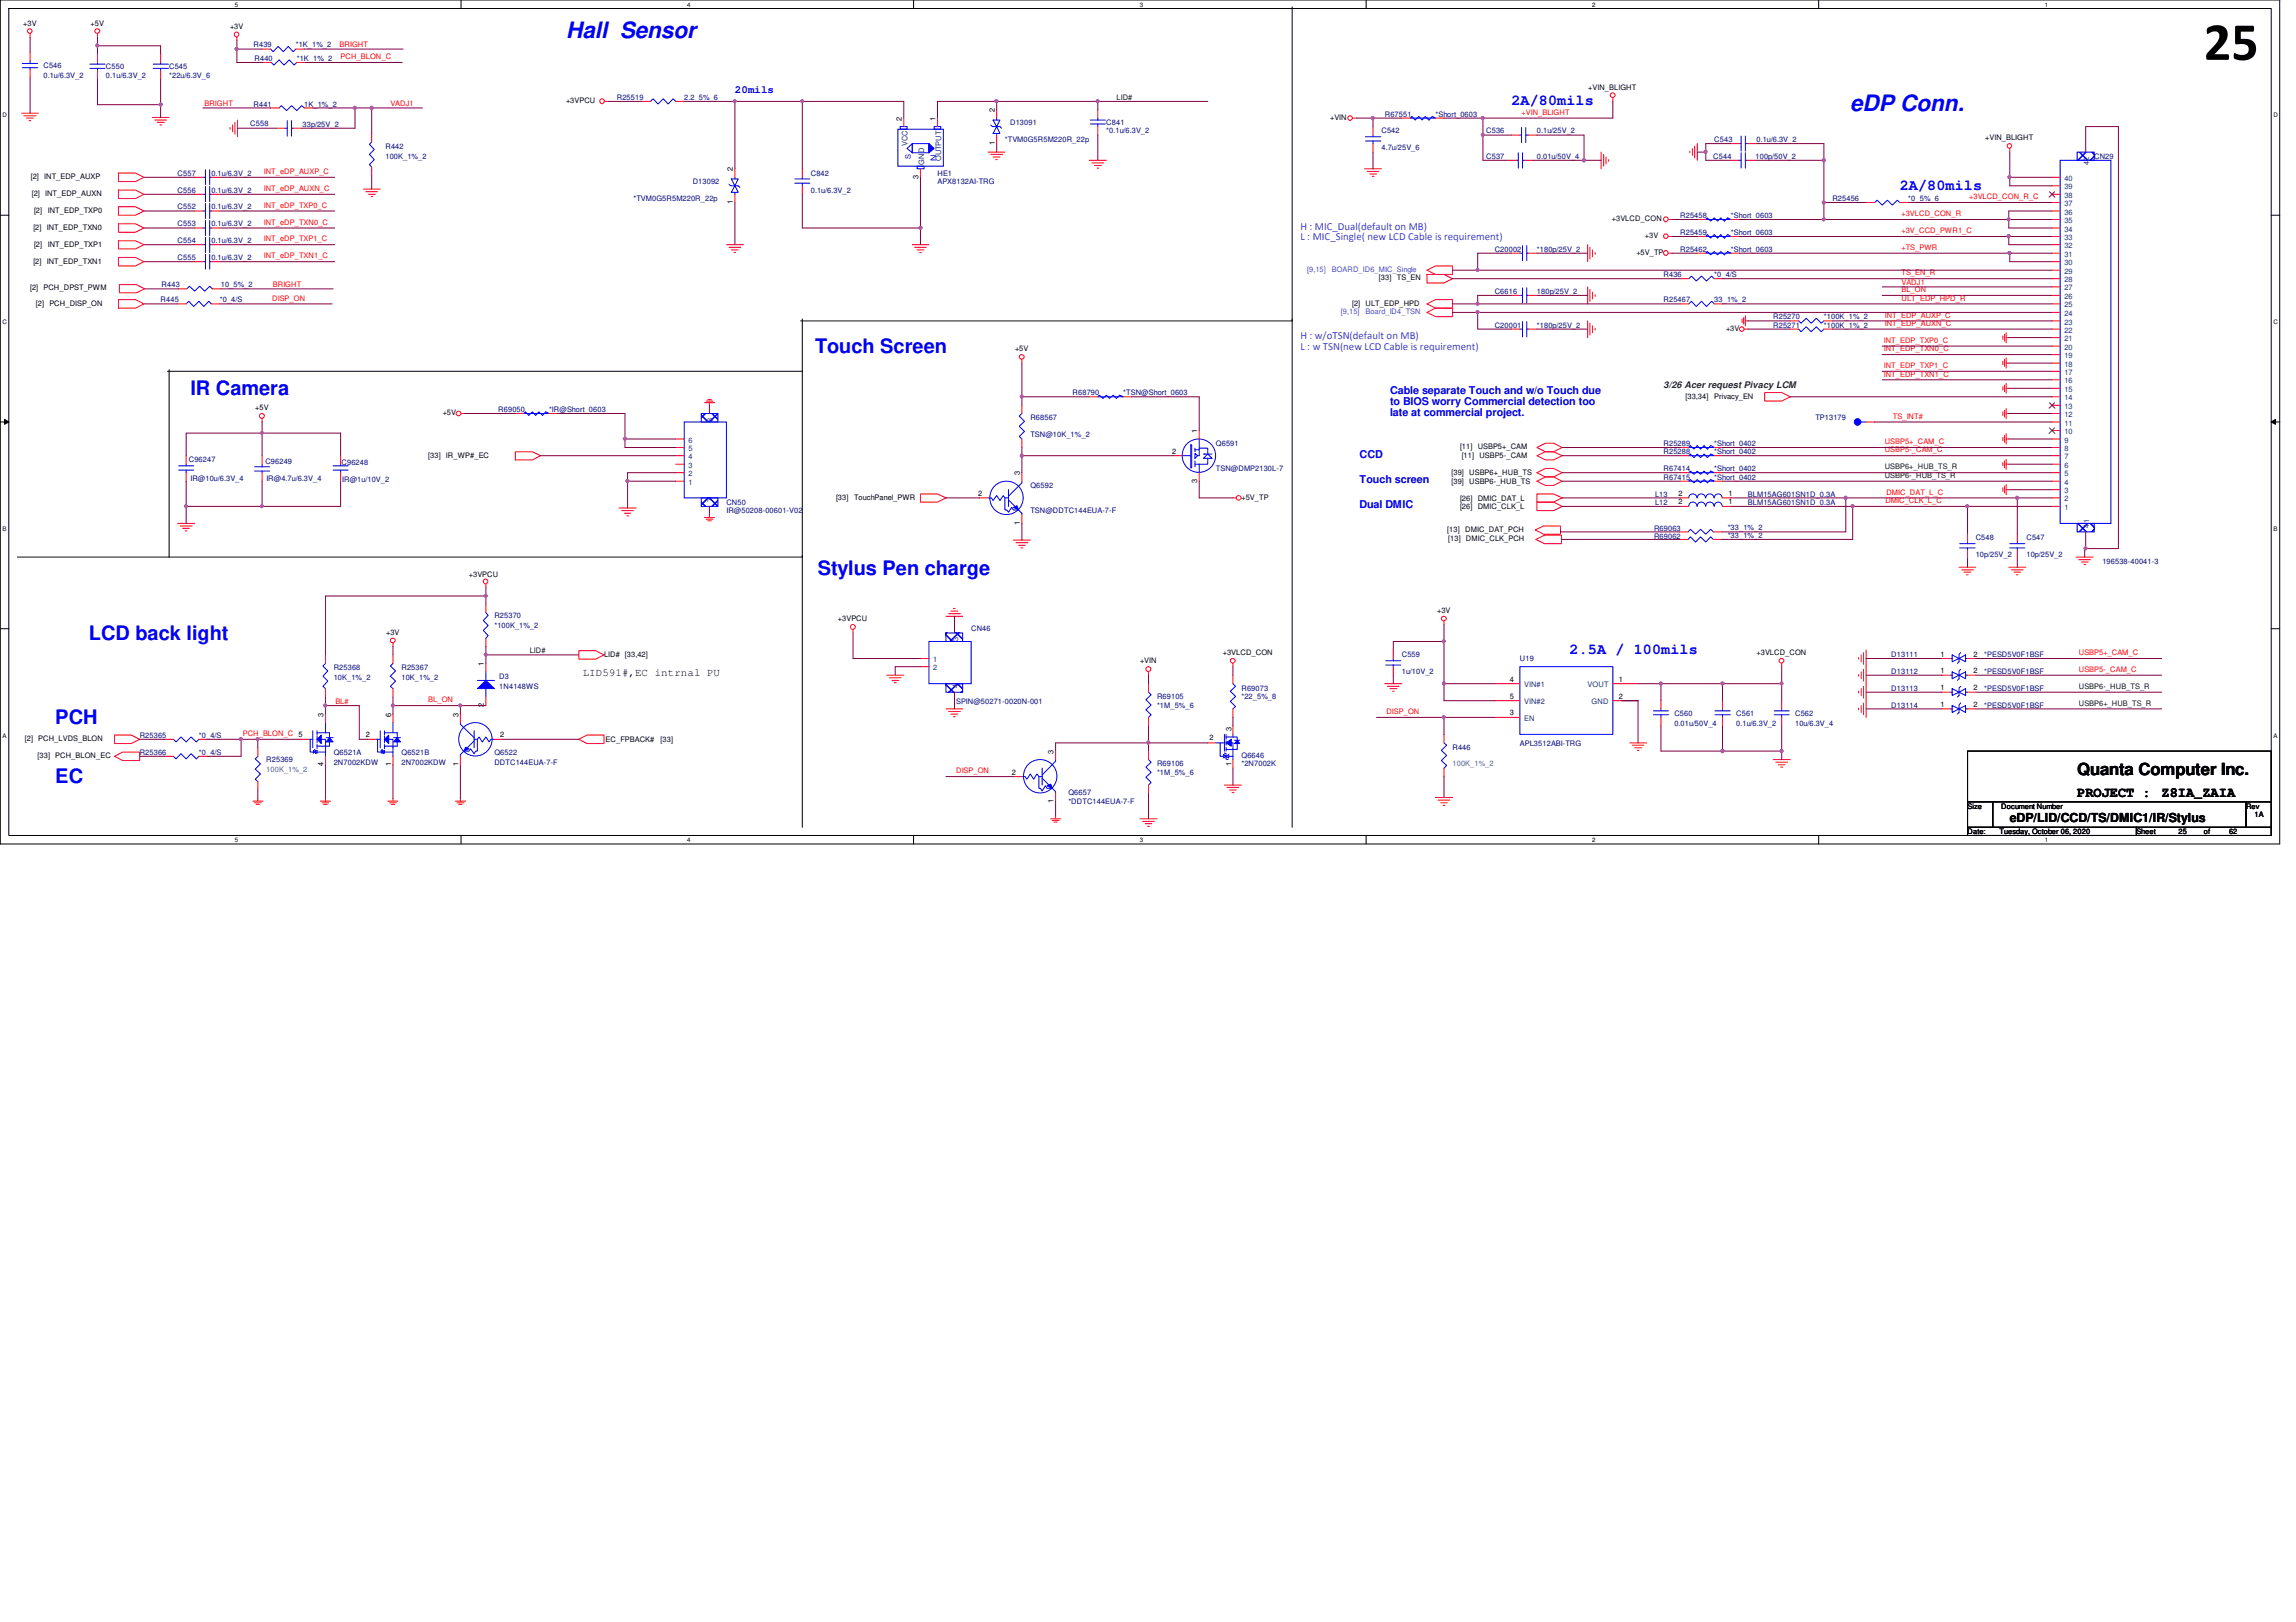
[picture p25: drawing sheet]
<svg xmlns="http://www.w3.org/2000/svg" width="297mm" height="210mm" viewBox="0 0 297 210" stroke-linecap="round" stroke-linejoin="round" font-family="sans-serif">
<defs><g id="words">
<text font-size="7" x="285.1" y="7.7">25</text>
<g font-size="2.9" fill="#00f">
<text x="73.2" y="4.9">Hall Sensor</text>
<text x="239.3" y="14.3">eDP Conn.</text>
</g>
<g font-size="2.6" fill="#00f">
<text x="105.4" y="45.7">Touch Screen</text>
<text x="24.6" y="51.1">IR Camera</text>
<text x="105.8" y="74.4">Stylus Pen charge</text>
<text x="11.5" y="82.8">LCD back light</text>
<text x="7.2" y="93.7">PCH</text>
<text x="7.2" y="101.4">EC</text>
</g>
<text font-size="2.2" x="268.7" y="100.3">Quanta Computer Inc.</text>
<g font-size="1.9" fill="#00f">
<text x="195.5" y="13.6">2A/80mils</text>
<text x="245.8" y="24.6">2A/80mils</text>
<text x="203.1" y="84.6">2.5A / 100mils</text>
</g>
<g font-size="1.8">
<text x="268.7" y="103.1">PROJECT :</text>
<text x="279.7" y="103.1">Z8IA_ZAIA</text>
</g>
<text font-size="1.6" x="260" y="106.4">eDP/LID/CCD/TS/DMIC1/IR/Stylus</text>
<g font-size="1.4" fill="#00f">
<text x="95.1" y="12.1">20mils</text>
<text x="179.8" y="51">Cable separate Touch and w/o Touch due</text>
<text x="179.8" y="52.5">to BIOS worry Commercial detection too</text>
<text x="179.8" y="53.9">late at commercial project.</text>
<text x="175.9" y="59.2">CCD</text>
<text x="175.9" y="62.5">Touch screen</text>
<text x="175.9" y="65.7">Dual DMIC</text>
</g>
<g font-size="1.4" fill="#8000ff">
<text x="168.2" y="29.7">H : MIC_Dual(default on MB)</text>
<text x="168.2" y="31.1">L : MIC_Single( new LCD Cable is requirement)</text>
<text x="168.2" y="43.9">H : w/oTSN(default on MB)</text>
<text x="168.2" y="45.3">L : w TSN(new LCD Cable is requirement)</text>
</g>
<text font-size="1.4" x="75.4" y="87.4">LID591#,EC intrnal PU</text>
<text font-size="1.2" fill="#008000" x="215.2" y="50.2">3/26 Acer request Pivacy LCM</text>
<g font-size="1">
<text x="3" y="3.3">+3V</text>
<text x="11.7" y="3.3">+5V</text>
<text x="29.8" y="3.7">+3V</text>
<text x="205.5" y="11.6">+VIN_BLIGHT</text>
<text x="73.2" y="13.3">+3VPCU</text>
<text x="116.7" y="15.6" transform="rotate(-90 116.7 15.6)">2</text>
<text x="121" y="15.6" transform="rotate(-90 121 15.6)">1</text>
<text x="128.7" y="14.5" transform="rotate(-90 128.7 14.5)">2</text>
<text x="172.1" y="15.5">+VIN</text>
<text x="4" y="23.2">[2] INT_EDP_AUXP</text>
<text x="94.8" y="22.2" transform="rotate(-90 94.8 22.2)">2</text>
<text x="118.8" y="23.2" transform="rotate(-90 118.8 23.2)">3</text>
<text x="128.7" y="18.8" transform="rotate(-90 128.7 18.8)">1</text>
<text x="256.8" y="18.2">+VIN_BLIGHT</text>
<text x="4.1" y="25.4">[2] INT_EDP_AUXN</text>
<text x="4.3" y="29.7">[2] INT_EDP_TXN0</text>
<text x="4.4" y="27.6">[2]</text>
<text x="6.2" y="27.6">INT_EDP_TXP0</text>
<text x="94.8" y="26.5" transform="rotate(-90 94.8 26.5)">1</text>
<text x="208.5" y="28.7">+3VLCD_CON</text>
<text x="4.3" y="34.1">[2] INT_EDP_TXN1</text>
<text x="4.4" y="31.9">[2]</text>
<text x="6.2" y="31.9">INT_EDP_TXP1</text>
<text x="211.7" y="33">+5V_TP</text>
<text x="212.8" y="30.8">+3V</text>
<text x="3.9" y="37.6">[2] PCH_DPST_PWM</text>
<text x="4.7" y="39.6">[2] PCH_DISP_ON</text>
<text x="174.9" y="39.6">[2] ULT_EDP_HPD</text>
<text x="178.4" y="36.3">[33]</text>
<text x="180.7" y="36.3">TS_EN</text>
<text x="131.3" y="45.5">+5V</text>
<text x="223.3" y="42.8">+3V</text>
<text x="33" y="53.1">+5V</text>
<text x="57.3" y="53.8">+5V</text>
<text x="218.1" y="51.7">[33,34]</text>
<text x="221.8" y="51.7">Privacy_EN</text>
<text x="55.4" y="59.2">[33] IR_WP#_EC</text>
<text x="151.6" y="58.7">2</text>
<text x="154.9" y="56" transform="rotate(-90 154.9 56)">1</text>
<text x="188.9" y="58.1">[11] USBP5+_CAM</text>
<text x="189.1" y="59.2">[11] USBP5-_CAM</text>
<text x="108.2" y="64.7">[33]</text>
<text x="110.5" y="64.7">TouchPanel_PWR</text>
<text x="126.5" y="64.2">2</text>
<text x="131.9" y="61.5" transform="rotate(-90 131.9 61.5)">3</text>
<text x="154.9" y="62.5" transform="rotate(-90 154.9 62.5)">3</text>
<text x="160.6" y="64.7">+5V_TP</text>
<text x="187.8" y="62.6">[39] USBP6-_HUB_TS</text>
<text x="187.8" y="61.5">[39] USBP6+_HUB_TS</text>
<text x="188.9" y="64.8">[26] DMIC_DAT_L</text>
<text x="188.9" y="65.9">[26] DMIC_CLK_L</text>
<text x="217.2" y="65.3">2</text>
<text x="217.2" y="64.2">2</text>
<text x="223.6" y="65.3">1</text>
<text x="223.6" y="64.2">1</text>
<text x="131.9" y="67.9" transform="rotate(-90 131.9 67.9)">1</text>
<text x="187.2" y="68.8">[13]</text>
<text x="187.4" y="70">[13] DMIC_CLK_PCH</text>
<text x="189.6" y="68.8">DMIC_DAT_PCH</text>
<text x="60.7" y="74.7">+3VPCU</text>
<text x="50" y="82.2">+3V</text>
<text x="108.4" y="80.4">+3VPCU</text>
<text x="185.9" y="79.3">+3V</text>
<text x="62.6" y="86.2" transform="rotate(-90 62.6 86.2)">1</text>
<text x="78.1" y="85">LID# [33,42]</text>
<text x="147.5" y="85.9">+VIN</text>
<text x="158.2" y="84.8">+3VLCD_CON</text>
<text x="195.3" y="88.2">4</text>
<text x="209.4" y="88.2">1</text>
<text x="227.2" y="84.8">+3VLCD_CON</text>
<text x="251" y="87.1">1</text>
<text x="251" y="89.3">1</text>
<text x="251" y="85">1</text>
<text x="255.3" y="87.1">2</text>
<text x="255.3" y="89.3">2</text>
<text x="255.3" y="85">2</text>
<text x="3.2" y="95.9">[2] PCH_LVDS_BLON</text>
<text x="41.9" y="92.8" transform="rotate(-90 41.9 92.8)">3</text>
<text x="47.3" y="95.4">2</text>
<text x="50.6" y="92.8" transform="rotate(-90 50.6 92.8)">6</text>
<text x="59.3" y="92.8" transform="rotate(-90 59.3 92.8)">3</text>
<text x="62.6" y="91.5" transform="rotate(-90 62.6 91.5)">2</text>
<text x="64.7" y="95.4">2</text>
<text x="156.5" y="95.8">2</text>
<text x="159.3" y="94.6" transform="rotate(-90 159.3 94.6)">3</text>
<text x="195.3" y="92.6">3</text>
<text x="195.3" y="90.4">5</text>
<text x="209.4" y="90.4">2</text>
<text x="251" y="91.5">1</text>
<text x="255.3" y="91.5">2</text>
<text x="4.9" y="98.1">[33] PCH_BLON_EC</text>
<text x="41.9" y="99.2" transform="rotate(-90 41.9 99.2)">4</text>
<text x="50.6" y="99.2" transform="rotate(-90 50.6 99.2)">1</text>
<text x="59.3" y="99.2" transform="rotate(-90 59.3 99.2)">1</text>
<text x="78.4" y="96">EC_FPBACK#</text>
<text x="85.5" y="96">[33]</text>
<text x="130.9" y="100.2">2</text>
<text x="136.3" y="97.5" transform="rotate(-90 136.3 97.5)">3</text>
<text x="159.3" y="99.2" transform="rotate(-90 159.3 99.2)">1</text>
<text x="136.3" y="104" transform="rotate(-90 136.3 104)">1</text>
<text x="254.5" y="104.6">Size</text>
<text x="254.5" y="107.9">Date:</text>
<text x="258.7" y="107.9">Tuesday, October 06, 2020</text>
<text x="258.9" y="104.6">Document Number</text>
<text x="276.4" y="107.9">Sheet</text>
<text x="281.9" y="107.9">25</text>
<text x="285.1" y="107.9">of</text>
<text x="288.4" y="107.9">62</text>
<text x="290.6" y="104.6">Rev</text>
<text x="291.7" y="105.7">1A</text>
</g>
<g font-size="1" fill="#000080">
<text x="5.6" y="8.8">C546</text>
<text x="5.6" y="10.1">0.1u/6.3V_2</text>
<text x="13.7" y="9">C550</text>
<text x="13.7" y="10.1">0.1u/6.3V_2</text>
<text x="21.9" y="9">C545</text>
<text x="21.9" y="10.1">*22u/6.3V_6</text>
<text x="32.8" y="6.1">R439</text>
<text x="32.9" y="7.9">R440</text>
<text x="38.3" y="6.1">*1K_1%_2</text>
<text x="38.4" y="7.9">*1K_1%_2</text>
<text x="32.4" y="16.3">C558</text>
<text x="32.8" y="13.8">R441</text>
<text x="39.2" y="16.4">33p/25V_2</text>
<text x="39.4" y="13.8">1K_1%_2</text>
<text x="79.8" y="12.9">R25519</text>
<text x="88.5" y="12.9">2.2_5%_6</text>
<text x="130.7" y="16.2">D13091</text>
<text x="143.1" y="16.2">C841</text>
<text x="143.1" y="17.3">*0.1u/6.3V_2</text>
<text x="178.7" y="17.3">C542</text>
<text x="179.2" y="15.1">R67551</text>
<text x="185.7" y="15.1">*Short_0603</text>
<text x="192.3" y="17.3">C536</text>
<text x="198.8" y="17.3">0.1u/25V_2</text>
<text x="23" y="22.7">C557</text>
<text x="27.3" y="22.7">0.1u/6.3V_2</text>
<text x="49.9" y="19.3">R442</text>
<text x="49.9" y="20.6">100K_1%_2</text>
<text x="89.6" y="23.8">D13092</text>
<text x="104.9" y="22.7">C842</text>
<text x="121.3" y="22.7">HE1</text>
<text x="121.3" y="23.8">APX8132AI-TRG</text>
<text x="130" y="18.4">*TVM0G5R5M220R_22p</text>
<text x="178.7" y="19.5">4.7u/25V_6</text>
<text x="192.3" y="20.6">C537</text>
<text x="198.8" y="20.6">0.01u/50V_4</text>
<text x="221.7" y="20.6">C544</text>
<text x="221.8" y="18.4">C543</text>
<text x="227.1" y="20.6">100p/50V_2</text>
<text x="227.2" y="18.4">0.1u/6.3V_2</text>
<text x="270.9" y="20.6">CN29</text>
<text x="23" y="29.3">C553</text>
<text x="23" y="27.1">C552</text>
<text x="23" y="24.9">C556</text>
<text x="27.3" y="29.3">0.1u/6.3V_2</text>
<text x="27.3" y="27.1">0.1u/6.3V_2</text>
<text x="27.3" y="24.9">0.1u/6.3V_2</text>
<text x="82" y="26">*TVM0G5R5M220R_22p</text>
<text x="104.9" y="24.9">0.1u/6.3V_2</text>
<text x="217.4" y="28.2">R25458</text>
<text x="223.9" y="28.2">*Short_0603</text>
<text x="237.1" y="26">R25456</text>
<text x="246.9" y="26">*0_5%_6</text>
<text x="23" y="31.5">C554</text>
<text x="23" y="33.7">C555</text>
<text x="27.3" y="31.5">0.1u/6.3V_2</text>
<text x="27.3" y="33.7">0.1u/6.3V_2</text>
<text x="193.4" y="32.6">C20002</text>
<text x="198.8" y="32.6">*180p/25V_2</text>
<text x="215.2" y="35.9">R436</text>
<text x="217.4" y="32.6">R25462</text>
<text x="217.4" y="30.4">R25459</text>
<text x="221.8" y="35.9">*0_4/S</text>
<text x="223.9" y="32.6">*Short_0603</text>
<text x="223.9" y="30.4">*Short_0603</text>
<text x="20.8" y="39.1">R445</text>
<text x="20.9" y="37.2">R443</text>
<text x="28.4" y="39.1">*0_4/S</text>
<text x="28.6" y="37.2">10_5%_2</text>
<text x="193.4" y="38">C6616</text>
<text x="198.8" y="38">180p/25V_2</text>
<text x="215.2" y="39.1">R25467</text>
<text x="221.8" y="39.1">33_1%_2</text>
<text x="229.4" y="41.3">R25270</text>
<text x="236" y="41.3">*100K_1%_2</text>
<text x="193.4" y="42.4">C20001</text>
<text x="198.8" y="42.4">*180p/25V_2</text>
<text x="229.4" y="42.4">R25271</text>
<text x="236" y="42.4">*100K_1%_2</text>
<text x="64.5" y="53.3">R69050</text>
<text x="71" y="53.3">*IR@Short_0603</text>
<text x="138.8" y="51.1">R68790</text>
<text x="145.3" y="51.1">*TSN@Short_0603</text>
<text x="24.4" y="59.8">C96247</text>
<text x="34.3" y="60">C96249</text>
<text x="133.3" y="54.4">R68567</text>
<text x="133.3" y="56.6">TSN@10K_1%_2</text>
<text x="157.3" y="57.7">Q6591</text>
<text x="215.2" y="58.8">R25288</text>
<text x="215.2" y="57.7">R25289</text>
<text x="221.8" y="58.8">*Short_0402</text>
<text x="221.8" y="57.7">*Short_0402</text>
<text x="234.9" y="54.4">TP13179</text>
<text x="24.6" y="62.2">IR@10u/6.3V_4</text>
<text x="34.5" y="62.3">IR@4.7u/6.3V_4</text>
<text x="44.2" y="60.1">C96248</text>
<text x="44.3" y="62.4">IR@1u/10V_2</text>
<text x="94" y="65.3">CN50</text>
<text x="133.3" y="63.2">Q6592</text>
<text x="157.3" y="61">TSN@DMP2130L-7</text>
<text x="214.1" y="65.3">L12</text>
<text x="214.1" y="64.3">L13</text>
<text x="215.2" y="62.1">R67415</text>
<text x="215.2" y="61">R67414</text>
<text x="221.8" y="62.1">*Short_0402</text>
<text x="221.8" y="61">*Short_0402</text>
<text x="226.1" y="65.3">BLM15AG601SN1D_0.3A</text>
<text x="226.1" y="64.3">BLM15AG601SN1D_0.3A</text>
<text x="94" y="66.4">IR@50208-00601-V02</text>
<text x="133.3" y="66.4">TSN@DDTC144EUA-7-F</text>
<text x="214" y="68.7">R69063</text>
<text x="214" y="69.7">R69062</text>
<text x="223.5" y="68.6">*33_1%_2</text>
<text x="223.5" y="69.6">*33_1%_2</text>
<text x="255.6" y="69.9">C548</text>
<text x="262.2" y="69.9">C547</text>
<text x="255.6" y="72.1">10p/25V_2</text>
<text x="262.2" y="72.1">10p/25V_2</text>
<text x="272" y="73">196538-40041-3</text>
<text x="64" y="80">R25370</text>
<text x="64" y="81.3">*100K_1%_2</text>
<text x="125.6" y="81.7">CN46</text>
<text x="43.2" y="86.7">R25368</text>
<text x="43.2" y="88.1">10K_1%_2</text>
<text x="51.9" y="86.7">R25367</text>
<text x="51.9" y="88.1">10K_1%_2</text>
<text x="64.6" y="87.8">D3</text>
<text x="64.6" y="89.2">1N4148WS</text>
<text x="160.6" y="89.4">R69073</text>
<text x="181.4" y="85">C559</text>
<text x="181.4" y="87.2">1u/10V_2</text>
<text x="196.6" y="85.6">U19</text>
<text x="244.7" y="87.2">D13112</text>
<text x="244.7" y="89.4">D13113</text>
<text x="244.7" y="85">D13111</text>
<text x="256.7" y="87.2">*PESD5V0F1BSF</text>
<text x="256.7" y="89.4">*PESD5V0F1BSF</text>
<text x="256.7" y="85">*PESD5V0F1BSF</text>
<text x="18.1" y="95.5">R25365</text>
<text x="25.7" y="95.5">*0_4/S</text>
<text x="123.7" y="91.1">SPIN@50271-0020N-001</text>
<text x="149.7" y="90.5">R69105</text>
<text x="149.7" y="91.6">*1M_5%_6</text>
<text x="160.6" y="90.5">*22_5%_8</text>
<text x="216.6" y="92.6">C560</text>
<text x="216.6" y="93.9">0.01u/50V_4</text>
<text x="224.6" y="92.6">C561</text>
<text x="224.6" y="93.9">0.1u/6.3V_2</text>
<text x="232.2" y="92.6">C562</text>
<text x="232.2" y="93.9">10u/6.3V_4</text>
<text x="244.7" y="91.6">D13114</text>
<text x="256.7" y="91.6">*PESD5V0F1BSF</text>
<text x="18.1" y="97.7">R25366</text>
<text x="25.7" y="97.7">*0_4/S</text>
<text x="34.5" y="98.6">R25369</text>
<text x="43.2" y="97.7">Q6521A</text>
<text x="43.2" y="99">2N7002KDW</text>
<text x="51.9" y="97.7">Q6521B</text>
<text x="51.9" y="99">2N7002KDW</text>
<text x="64" y="97.7">Q6522</text>
<text x="64" y="99">DDTC144EUA-7-F</text>
<text x="149.7" y="99.2">R69106</text>
<text x="149.7" y="100.3">*1M_5%_6</text>
<text x="160.6" y="98.1">Q6646</text>
<text x="160.6" y="99.2">*2N7002K</text>
<text x="187.9" y="97">R446</text>
<text x="196.6" y="96.6">APL3512ABI-TRG</text>
<text x="138.2" y="102.9">Q6657</text>
<text x="138.2" y="104">*DDTC144EUA-7-F</text>
</g>
<g font-size="1" fill="#f00">
<text x="43.9" y="6.1">BRIGHT</text>
<text x="44.1" y="7.7">PCH_BLON_C</text>
<text x="26.5" y="13.8">BRIGHT</text>
<text x="50.5" y="13.8">VADJ1</text>
<text x="196.8" y="14.9">+VIN_BLIGHT</text>
<text x="34.1" y="22.5">INT_eDP_AUXP_C</text>
<text x="34.1" y="24.7">INT_eDP_AUXN_C</text>
<text x="34.1" y="26.9">INT_eDP_TXP0_C</text>
<text x="34.1" y="29.1">INT_eDP_TXN0_C</text>
<text x="246" y="28">+3VLCD_CON_R</text>
<text x="254.8" y="25.8">+3VLCD_CON_R_C</text>
<text x="34.1" y="31.2">INT_eDP_TXP1_C</text>
<text x="34.1" y="33.4">INT_eDP_TXN1_C</text>
<text x="246" y="30.2">+3V_CCD_PWR1_C</text>
<text x="246" y="32.3">+TS_PWR</text>
<text x="246" y="35.6">TS_EN_R</text>
<text x="35.2" y="38.9">DISP_ON</text>
<text x="35.3" y="37.2">BRIGHT</text>
<text x="243.8" y="41.1">INT_EDP_AUXP_C</text>
<text x="246" y="37.8">BL_ON</text>
<text x="246" y="36.9">VADJ1</text>
<text x="246" y="38.9">ULT_EDP_HPD_R</text>
<text x="243.7" y="47.6">INT_EDP_TXP1_C</text>
<text x="243.7" y="45.5">INT_EDP_TXN0_C</text>
<text x="243.7" y="44.4">INT_EDP_TXP0_C</text>
<text x="243.8" y="42.2">INT_EDP_AUXN_C</text>
<text x="243.7" y="48.7">INT_EDP_TXN1_C</text>
<text x="243.8" y="58.5">USBP5-_CAM_C</text>
<text x="243.8" y="57.5">USBP5+_CAM_C</text>
<text x="244.9" y="54.2">TS_INT#</text>
<text x="243.9" y="65.1">DMIC_CLK_L_C</text>
<text x="244" y="64">DMIC_DAT_L_C</text>
<text x="268.9" y="84.8">USBP5+_CAM_C</text>
<text x="268.9" y="87">USBP5-_CAM_C</text>
<text x="31.4" y="95.2">PCH_BLON_C 5</text>
<text x="43.4" y="91.1">BL#</text>
<text x="55.4" y="90.9">BL_ON</text>
<text x="179.4" y="92.4">DISP_ON</text>
<text x="123.7" y="100.1">DISP_ON</text>
</g>
<g font-size="1" fill="#004000">
<text x="144.4" y="12.9">LID#</text>
<text x="243.8" y="61.8">USBP6-_HUB_TS_R</text>
<text x="243.8" y="60.7">USBP6+_HUB_TS_R</text>
<text x="68.5" y="84.5">LID#</text>
<text x="268.9" y="89.2">USBP6-_HUB_TS_R</text>
<text x="268.9" y="91.3">USBP6+_HUB_TS_R</text>
</g>
<g font-size="1" fill="#004080">
<text x="117.4" y="18.9" transform="rotate(-90 117.4 18.9)">VCC</text>
<text x="119.5" y="21.3" transform="rotate(-90 119.5 21.3)">GND</text>
<text x="121.7" y="20.9" transform="rotate(-90 121.7 20.9)">OUTPUT</text>
<text x="267.1" y="23.4">40</text>
<text x="270.3" y="21.3" transform="rotate(-90 270.3 21.3)">42</text>
<text x="267.1" y="30">34</text>
<text x="267.1" y="28.9">35</text>
<text x="267.1" y="27.8">36</text>
<text x="267.1" y="26.7">37</text>
<text x="267.1" y="25.6">38</text>
<text x="267.1" y="24.5">39</text>
<text x="267.1" y="35.4">29</text>
<text x="267.1" y="34.3">30</text>
<text x="267.1" y="33.2">31</text>
<text x="267.1" y="32.1">32</text>
<text x="267.1" y="31.1">33</text>
<text x="267.1" y="42">23</text>
<text x="267.1" y="40.9">24</text>
<text x="267.1" y="39.8">25</text>
<text x="267.1" y="38.7">26</text>
<text x="267.1" y="37.6">27</text>
<text x="267.1" y="36.5">28</text>
<text x="267.1" y="47.5">18</text>
<text x="267.1" y="46.4">19</text>
<text x="267.1" y="45.3">20</text>
<text x="267.1" y="44.2">21</text>
<text x="267.1" y="43.1">22</text>
<text x="267.1" y="54">12</text>
<text x="267.1" y="52.9">13</text>
<text x="267.1" y="51.8">14</text>
<text x="267.1" y="50.7">15</text>
<text x="267.1" y="49.6">16</text>
<text x="267.1" y="48.5">17</text>
<text x="89.1" y="59.4">4</text>
<text x="89.1" y="58.4">5</text>
<text x="89.1" y="57.3">6</text>
<text x="92.2" y="54.6" transform="rotate(-90 92.2 54.6)">8</text>
<text x="267.1" y="59.4">7</text>
<text x="267.1" y="58.4">8</text>
<text x="267.1" y="57.3">9</text>
<text x="267.1" y="56.2">10</text>
<text x="267.1" y="55.1">11</text>
<text x="89.1" y="62.7">1</text>
<text x="89.1" y="60.5">3</text>
<text x="89.1" y="61.6">2</text>
<text x="92.2" y="65" transform="rotate(-90 92.2 65)">7</text>
<text x="267.1" y="66">1</text>
<text x="267.1" y="63.8">3</text>
<text x="267.1" y="64.9">2</text>
<text x="267.1" y="62.7">4</text>
<text x="267.1" y="61.6">5</text>
<text x="267.1" y="60.5">6</text>
<text x="270.3" y="68.3" transform="rotate(-90 270.3 68.3)">41</text>
<text x="123.9" y="83" transform="rotate(-90 123.9 83)">3</text>
<text x="120.7" y="85.7">1</text>
<text x="120.7" y="86.7">2</text>
<text x="123.9" y="89" transform="rotate(-90 123.9 89)">4</text>
<text x="197.2" y="88.9">VIN#1</text>
<text x="205.4" y="88.9">VOUT</text>
<text x="197.2" y="93.3">EN</text>
<text x="197.2" y="91.1">VIN#2</text>
<text x="205.9" y="91.1">GND</text>
</g>
<g font-size="1" fill="#00f">
<text x="117.9" y="20.5" transform="rotate(-90 117.9 20.5)">S</text>
<text x="121.1" y="20.9" transform="rotate(-90 121.1 20.9)">N</text>
</g>
<g font-size="1" fill="#8000ff">
<text x="169.1" y="35.2">[9,15]</text>
<text x="172.3" y="35.2">BOARD_ID6_MIC_Single</text>
<text x="173.5" y="40.6">[9,15]</text>
<text x="176.7" y="40.6">Board_ID4_TSN</text>
</g>
<g font-size="1" fill="#408080">
<text x="34.5" y="99.9">100K_1%_2</text>
<text x="187.9" y="99.2">100K_1%_2</text>
</g>
<g font-size=".8">
<text x="30.4" y=".8">5</text>
<text x="88.9" y=".8">4</text>
<text x="147.4" y=".8">3</text>
<text x="206" y=".8">2</text>
<text x="264.5" y=".8">1</text>
<text x=".3" y="15.2">D</text>
<text x="294.1" y="15.2">D</text>
<text x=".3" y="42">C</text>
<text x="294.1" y="42">C</text>
<text x=".3" y="68.7">B</text>
<text x="294.1" y="68.7">B</text>
<text x=".3" y="95.5">A</text>
<text x="294.1" y="95.5">A</text>
<text x="30.4" y="109">5</text>
<text x="88.9" y="109">4</text>
<text x="147.4" y="109">3</text>
<text x="206" y="109">2</text>
<text x="264.5" y="109">1</text>
</g>
</g></defs>
<path d="M0 0h294.9v109.2h-294.9zM1.1 1.1h292.7v107h-292.7z" fill="none" stroke="#000" stroke-width=".13"/>
<g fill="#fff">
<path d="M30.4 .1h.4v.9h-.4z"/>
<path d="M30.4 108.2h.4v.9h-.4z"/>
</g>
<path d="M59.6 0v1.1M59.6 108.1v1.1" fill="none" stroke="#000" stroke-width=".13"/>
<g fill="#fff">
<path d="M88.9 .1h.4v.9h-.4z"/>
<path d="M88.9 108.2h.4v.9h-.4z"/>
</g>
<path d="M118.2 0v1.1M118.2 108.1v1.1" fill="none" stroke="#000" stroke-width=".13"/>
<g fill="#fff">
<path d="M147.4 .1h.5v.9h-.5z"/>
<path d="M147.4 108.2h.5v.9h-.5z"/>
</g>
<path d="M176.7 0v1.1M176.7 108.1v1.1" fill="none" stroke="#000" stroke-width=".13"/>
<g fill="#fff">
<path d="M206 .1h.4v.9h-.4z"/>
<path d="M206 108.2h.4v.9h-.4z"/>
</g>
<path d="M235.3 0v1.1M235.3 108.1v1.1" fill="none" stroke="#000" stroke-width=".13"/>
<g fill="#fff">
<path d="M264.5 .1h.5v.9h-.5z"/>
<path d="M264.5 108.2h.5v.9h-.5z"/>
<path d="M.3 14.5h.6v.9h-.6z"/>
<path d="M294.1 14.5h.6v.9h-.6z"/>
<path d="M.3 41.2h.6v.9h-.6z"/>
<path d="M294.1 41.2h.6v.9h-.6z"/>
</g>
<path d="M0 27.9h1.1M293.8 27.9h1.1" fill="none" stroke="#000" stroke-width=".13"/>
<g fill="#fff">
<path d="M.3 68h.5v.9h-.5z"/>
<path d="M294.1 68h.5v.9h-.5z"/>
</g>
<path d="M0 54.6h1.1M.6 54.3l.5 .3-.5 .3zM293.8 54.6h1.1M293.8 54.6l.6-.3v.6z" fill="none" stroke="#000" stroke-width=".13"/>
<path d="M.6 54.3l.5 .3-.5 .3zM293.8 54.6l.6-.3v.6z" fill="#000"/>
<g fill="#fff">
<path d="M.3 94.7h.5v.9h-.5z"/>
<path d="M294.1 94.7h.5v.9h-.5z"/>
</g>
<g fill="none" stroke="#000" stroke-width=".13">
<path d="M167.2 .9v40.6h-63.6M21.7 48h82.1M21.9 47.8v24.3M103.8 41.3v30.8h-101.6M167.2 41.3v65.8M103.8 71.9v35.2M0 81.4h1.1M254.5 97.2h39.3v6.6h-39.3zM293.8 81.4h1.1M254.5 103.8h3.3v3.3h-3.3zM254.5 107.1h21.9v1h-21.9zM257.8 103.8h32.8v3.3h-32.8z"/>
<path d="M276.4 107.1h17.4v1h-17.4zM290.6 103.8h3.2v3.3h-3.2z"/>
</g>
<g fill="none" stroke="#f00" stroke-width=".13">
<path d="M2.8 14.6h2.1M3.1 15h1.6M3.4 15.3h.9M3.8 15.6h.2M3.9 4.4v.4M12.6 4.4v.4M19.7 15.2h2.2M20 15.5h1.5M20.4 15.8h.8M20.7 16.2h.2M20.8 7v1.1M20.8 9.2v1.1"/>
<path d="M29.8 16.5v.2M30.1 16.2v.9M30.4 15.8v1.6M30.6 4.8v.4M30.7 15.5v2.2M78.2 13.1h.5M127.8 19.7h2.2M128.2 20h1.5M175 15.3h.5M207.1 19.7v2.1M207.5 20v1.5M208.7 12.7v.4"/>
<path d="M218.6 19.6v.2M218.9 19.2v.9M219.2 18.9v1.5M219.6 18.6v2.1M260 19.2v.5M15.3 22.4h2.2l1.1 .5-1.1 .6h-2.2zM15.3 24.6h2.2l1.1 .5-1.1 .6h-2.2zM15.3 26.8h2.2l1.1 .5-1.1 .6h-2.2zM15.3 29h2.2l1.1 .5-1.1 .6h-2.2zM15.3 31.2h2.2l1.1 .5-1.1 .5h-2.2zM15.3 33.3h2.2l1.1 .6-1.1 .5h-2.2zM15.3 38.8h2.2l1.1 .5-1.1 .6h-2.2z"/>
<path d="M15.4 36.8h2.2l1.1 .6-1.1 .5h-2.2zM23.1 37.4h1.1M27.5 37.4h1.1M47 24.5h2.2M47.3 24.8h1.5M47.7 25.1h.9M48 25.4h.2M94 31.7h2.2M94.3 32h1.5M94.6 32.3h.9M95 32.7h.2M118 31.7h2.2"/>
<path d="M118.3 32h1.5M118.7 32.3h.8M119 32.7h.2M128.5 20.3h.9M128.8 20.7h.2M140.9 20.7h2.2M141.3 21.1h1.5M141.6 21.4h.9M141.9 21.8h.3M176.5 21.8h2.2M176.9 22.2h1.5M177.2 22.5h.9"/>
<path d="M177.5 22.8h.3M184.6 39.3l1.1-.5h2.2v1.1h-2.2zM184.6 35.5h2.2l1.1 .6-1.1 .5h-2.2zM184.6 35l1.1-.6h2.2v1.1h-2.2zM205.4 37.1v2.2M205.4 31.7v2.2M205.7 37.5v1.5M205.7 32v1.5M206 37.8v.9M206 32.3v.9M206.4 38.1v.3M206.4 32.7v.2"/>
<path d="M207.8 20.3v.9M208.1 20.7v.2M215.9 28.4h.4M215.9 30.6h.4M215.9 32.8h.4M33.9 54.2v.4M59.7 53.5h.4M66.7 58.5h2.2l1 .5-1 .5h-2.2zM91.1 52.1h1.4M91.4 51.9h.8M91.6 51.7h.4M91.8 52.1v.4"/>
<path d="M132.2 46.5v.5M184.6 40.4l1.1-.5h2.2v1.1h-2.2zM198.8 59l1.1-.5h1.1l1.1 .5-1.1 .5h-1.1zM198.8 57.9l1.1-.5h1.1l1.1 .5-1.1 .6h-1.1zM205.4 41.5v2.2M205.7 41.8v1.5M206 42.2v.9M206.4 42.5v.2M225.4 41.3v.4M225.6 41.1v.9M225.7 42.6h.4M225.8 40.9v1.3"/>
<path d="M225.8 41.5h.3M228.3 50.8h2.2l1.1 .6-1.1 .5h-2.2zM259.1 59.9v.4M259.1 50v.5M259.1 46.7v.5M259.1 53.3v.5M259.1 43.5v.4M259.1 56.6v.4M259.3 59.6v.9M259.3 49.8v.9M259.3 46.5v.9M259.3 53.1v.9"/>
<path d="M259.3 43.3v.9M259.3 56.3v.9M259.5 50.2h.4M259.5 47h.4M259.5 53.5h.4M259.5 43.7h.4M259.5 56.8h.4M259.5 59.4v1.3M259.5 49.6v1.3M259.5 46.3v1.3M259.5 52.9v1.3M259.5 43.1v1.3"/>
<path d="M259.5 56.1v1.3M23 67.7h2.2M23.3 68.1h1.5M23.6 68.4h.9M24 68.7h.2M62.9 75.6v.4M80.1 65.7h2.2M80.4 66.1h1.6M80.8 66.4h.8M81.1 66.8h.2M91.1 67h1.4M91.4 67.2h.8"/>
<path d="M91.6 67.4h.4M91.8 66.6v.4M119.1 63.9h2.2l1.1 .5-1.1 .6h-2.2zM122.4 79.8h2.1M122.7 79.4h1.5M123 79.1h.9M123.4 78.7h.2M131.1 69.9h2.2M131.4 70.2h1.6M131.8 70.6h.8M132.1 70.9h.2M159.5 64.4h.4"/>
<path d="M198.6 68.6l1.1-.5h2.2v1h-2.2zM198.7 69.8l1.1-.5h2.2v1.1h-2.2zM198.8 63.9h2.2l1.1 .5-1.1 .6h-2.2zM198.8 65h2.2l1.1 .5-1.1 .6h-2.2zM198.8 62.3l1.1-.6h1.1l1.1 .6-1.1 .5h-1.1zM198.8 61.2l1.1-.6h1.1l1.1 .6-1.1 .5h-1.1zM253.4 73.4h2.2M253.8 73.7h1.5M254.1 74h.9M254.4 74.4h.2M259.1 63.1v.5M259.3 62.9v.9"/>
<path d="M259.5 60.1h.4M259.5 63.4h.4M259.5 62.7v1.3M259.9 73.4h2.2M260.2 73.7h1.5M260.6 74h.8M260.9 74.4h.2M268.6 72.1h2.2M268.9 72.4h1.6M269.3 72.7h.9M269.6 73.1h.2M14.8 95.1h2.2l1.1 .6-1.1 .5h-2.2z"/>
<path d="M14.8 97.9l1.1-.6h2.2v1.1h-2.2zM42.1 89.1v1.1M42.1 84.8v1.1M50.8 83.2v.5M74.9 95.7l1-.6h2.2v1.1h-2.2zM74.9 84.2h2.1l1.1 .6-1.1 .5h-2.1zM110.4 81.5v.4M114.7 87.4h2.2M115.1 87.7h1.5M115.4 88.1h.8M115.7 88.3h.2M122.4 91.7h2.1"/>
<path d="M122.7 92.1h1.5M123 92.4h.9M123.4 92.8h.2M148.6 87v.4M159.5 85.9v.4M179.2 88.5h2.2M179.5 88.8h1.5M179.8 89.1h.9M180.2 89.5h.2M186.8 80.4v.4M210.9 96.1h2.1M211.2 96.4h1.5"/>
<path d="M211.5 96.8h.9M211.8 97.1h.2M229.4 98.3h2.2M229.7 98.6h1.6M230.1 99h.8M230.4 99.3h.2M230.5 85.9v.4M240.4 85.1v.2M240.4 87.3v.2M240.4 89.5v.2M240.4 91.7v.2M240.8 84.8v.8"/>
<path d="M240.8 87v.8M240.8 89.1v.9M240.8 91.3v.9M241.1 84.5v1.5M241.1 86.6v1.5M241.1 88.8v1.5M241.1 91v1.5M241.4 84.1v8.7M32.7 103.7h1.3M32.9 103.9h.9M33.1 104.1h.5M33.4 103.3v.4"/>
<path d="M41.4 103.7h1.4M41.7 103.9h.8M41.9 104.1h.4M42.1 103.3v.4M50.2 103.7h1.3M50.4 103.9h.9M50.6 104.1h.5M50.8 103.3v.4M58.9 103.7h1.3M59.1 103.9h.9M59.3 104.1h.5M59.6 103.3v.4"/>
<path d="M135.9 106h1.3M136.1 106.2h.9M136.4 106.4h.4M136.6 105.6v.4M147.5 106h2.2M147.8 106.3h1.5M148.2 106.6h.8M148.5 106.9h.2M158.4 101.6h2.2M158.7 101.9h1.6M159.1 102.2h.8M159.4 102.6h.2"/>
<path d="M185.7 103.2h2.2M186.1 103.5h1.5M186.4 103.9h.8M186.7 104.2h.2"/>
<circle cx="3.9" cy="4" r=".3"/>
<circle cx="12.6" cy="4" r=".31"/>
<circle cx="30.6" cy="4.5" r=".31"/>
<circle cx="77.9" cy="13.1" r=".31"/>
<circle cx="174.7" cy="15.3" r=".3"/>
<circle cx="208.6" cy="12.3" r=".31"/>
<circle cx="260" cy="18.9" r=".3"/>
<circle cx="215.5" cy="32.7" r=".31"/>
<circle cx="215.5" cy="28.4" r=".31"/>
<circle cx="215.5" cy="30.6" r=".3"/>
<circle cx="33.9" cy="53.8" r=".32"/>
<circle cx="59.3" cy="53.5" r=".31"/>
<circle cx="132.2" cy="46.2" r=".31"/>
<circle cx="225.3" cy="42.6" r=".3"/>
<circle cx="62.8" cy="75.2" r=".31"/>
<circle cx="160.3" cy="64.4" r=".31"/>
<circle cx="50.8" cy="82.9" r=".31"/>
<circle cx="110.3" cy="81.1" r=".32"/>
<circle cx="148.6" cy="86.6" r=".32"/>
<circle cx="159.5" cy="85.5" r=".31"/>
<circle cx="186.8" cy="80" r=".31"/>
<circle cx="230.5" cy="85.5" r=".31"/>
</g>
<path d="M19.8 8.8h2M19.8 8.3h2M20.8 8.1v.2M20.8 8.8v.4M24.2 37.4l.3-.4 .7 .7 .6-.7 .7 .7 .6-.7 .4 .4M42.1 85.9l-.3 .3 .6 .6-.6 .7 .6 .6-.6 .7 .3 .3" fill="none" stroke="#00f" stroke-width=".13"/>
<path d="M122.4 81.9h2.1v1.1h-2.1z" fill-rule="evenodd" fill="#fff"/>
<path d="M122.4 81.9h2.1v1.1h-2.1z" fill-rule="evenodd" fill="#00f"/>
<path d="M122.4 81.9h2.1v1.1h-2.1z" fill="none" stroke="#00f" stroke-width=".13"/>
<path d="M122.4 88.5h2.1v1.1h-2.1z" fill-rule="evenodd" fill="#fff"/>
<path d="M122.4 88.5h2.1v1.1h-2.1z" fill-rule="evenodd" fill="#00f"/>
<g fill="none" stroke="#00f" stroke-width=".13">
<path d="M2.9 8.2h2M2.9 8.8h2M3.9 8.8v.2M3.9 7.9v.3M225 18.6h.3M225.3 17.6v2M225.8 17.6v2M225.8 18.6h.3M67.8 53.5l.2-.2 .4 .5 .5-.5 .4 .5 .4-.5 .5 .5 .4-.5 .4 .2zM218.7 58.8l.5 .4 .4-.4 .4 .4 .5-.4 .4 .4 .4-.4 .5 .2h-3.3zM120.2 83h5.4v5.5h-5.4zM122.4 88.5h2.1v1.1h-2.1z"/>
<path d="M252.3 87.4h.3M252.6 87l.8 .4-.8 .4zM253.4 87.4l.9-.4v.8zM253.7 86.6l-.3 .2v1l-.2 .3M254.3 87.4h.2"/>
</g>
<g fill="none" stroke="#f00" stroke-width=".13">
<path d="M3.9 9v1.1M3.9 6.8v1.1M223.9 18.6h1.1M226.1 18.6h1.1M66.7 53.5h1.1M71 53.5h1.1M217.4 59h1.1M221.8 59h1M119.1 85.2h1.1M119.1 86.3h1.1M123.5 81.9h.1M123.5 89.6h.1"/>
<path d="M251.2 87.4h1.1M254.5 87.4h1.1"/>
</g>
<path d="M61.8 89.1l1.1-1 1.1 1z" fill="#00f"/>
<g fill="none" stroke="#00f" stroke-width=".13">
<path d="M11.6 8.8h2M11.6 8.3h2M12.6 8.1v.2M12.6 8.8v.4M84.2 13.1l.3-.3 .6 .7 .7-.7 .6 .7 .7-.7 .3 .3M176.7 18.2h1.9M176.7 17.7h1.9M177.6 17.5v.2M177.6 18.2v.4M225.3 19.8v2M225.8 19.8v2M26.2 22.9h.4"/>
<path d="M26.6 22v1.9M27.1 22.9h.2M27.1 22v1.9M218.5 39.3l.3-.3 .7 .7 .6-.7 .7 .7 .6-.7 .4 .3M220.7 32.8l.2-.2 .4 .4 .5-.4 .4 .4 .4-.4 .5 .4 .4-.4 .4 .2zM224.9 20.7h.4M225.8 20.7h.2M196.6 42.6h.4M197 41.6v2M197.5 42.6h.2M197.5 41.6v2M232.7 42.6l.3 .3 .7-.6 .6 .6 .7-.6 .6 .6 .4-.3"/>
<path d="M232.7 41.5l.3 .3 .7-.6 .6 .6 .7-.6 .6 .6 .4-.3M32.9 60.4h2M32.9 61h2M33.9 61v.2M33.9 60.1v.3M62.9 79.3l.3 .3-.7 .7 .7 .6-.7 .7 .7 .7-.3 .3M260 70.9h2M260 70.4h2M261 70.1v.3M261 70.9v.3M61.8 89.1l1.1-1 1.1 1zM61.8 88.1h2.2"/>
<path d="M62.9 89.1v1.1M62.9 87v1.1M148.6 98.3l.3 .3-.7 .7 .7 .6-.7 .7 .7 .7-.3 .3M252.3 89.6h.3M252.6 89.1l.8 .5-.8 .4zM253.4 89.6l.9-.5v.9zM253.7 88.8l-.3 .2v1l-.2 .2M254.3 89.6h.2"/>
</g>
<g fill="none" stroke="#f00" stroke-width=".13">
<path d="M12.6 7v1.1M12.6 9.2v1.1M83.1 13.1h1.1M87.4 13.1h1.1M177.6 16.4v1.1M177.6 18.6v1.1M25.2 22.9h1M27.3 22.9h1.1M217.4 39.3h1.1M219.6 32.8h1.1M221.8 39.3h1M223.9 20.7h1"/>
<path d="M223.9 32.8h1.1M226 20.7h1.1M33.9 59v1.1M195.5 42.6h1.1M197.7 42.6h1.1M231.6 42.6h1.1M231.6 41.5h1.1M236 42.6h1.1M236 41.5h1.1M33.9 61.2v1.1M62.9 78.2v1.1M261 69v1.1"/>
<path d="M261 71.2v1.1M62.9 90.2v1.1M62.9 85.9v1.1M62.9 82.6v1.1M148.6 97.2v1.1M251.2 89.6h1.1M254.5 89.6h1.1M148.6 101.6v1.1"/>
</g>
<path d="M131.1 65.7l.5-.3 .2 .6z" fill="#00f"/>
<g fill="none" stroke="#00f" stroke-width=".13">
<path d="M127.8 64.4h.5l.2 .4 .4-.7 .5 .7 .4-.7 .2 .3h.5M130 64.4v1.6h.3l.2 .3 .4-.6 .2 .3h.7l.4 .4v.2M130.5 63.4v2.1M130.5 64.7l.8 .8M131.1 65.7l.5-.3 .2 .6zM132.2 62.3v.2l-1.7 1.7M252.3 91.7h.3M252.6 91.3l.8 .4-.8 .5zM253.4 91.7l.9-.4v.9zM253.7 91l-.3 .2v1l-.2 .2M254.3 91.7h.2"/>
<circle cx="130.2" cy="64.4" r="2.17"/>
</g>
<path d="M126.7 64.4h1.1M132.2 66.6v1.1M132.2 61.2v1.1M251.2 91.7h1.1M254.5 91.7h1.1" fill="none" stroke="#f00" stroke-width=".13"/>
<circle cx="240.3" cy="54.6" r=".43" fill="#00f"/>
<g fill="none" stroke="#00f" stroke-width=".13">
<path d="M220.9 30.4l.4 .4 .5-.4 .4 .4 .4-.4 .5 .4 .4-.4 .4 .2h-3.2zM218.7 57.7l.5 .4 .4-.4 .4 .4 .5-.4 .4 .4 .4-.4 .5 .2h-3.3zM240.8 54.6h.6M43.1 60.8h1.9M43.1 60.3h1.9M44.1 60.1v.2M44.1 60.8v.4M253.5 70.9h2M253.5 70.4h2M254.5 70.1v.3M254.5 70.9v.3"/>
<circle cx="240.3" cy="54.6" r=".43"/>
</g>
<path d="M219.6 30.6h1.1M223.9 30.6h1.1M44.1 59v1.1M217.4 57.9h1.1M221.8 57.9h1M241.4 54.6h1.1M44.1 61.2v1.1M254.5 69v1.1M254.5 71.2v1.1" fill="none" stroke="#f00" stroke-width=".13"/>
<path d="M268.7 67.7h2.2v1.1h-2.2z" fill-rule="evenodd" fill="#fff"/>
<path d="M268.7 67.7h2.2v1.1h-2.2z" fill-rule="evenodd" fill="#00f"/>
<path d="M268.7 67.7h2.2v1.1h-2.2z" fill="none" stroke="#00f" stroke-width=".13"/>
<path d="M268.7 19.7h2.2v1h-2.2z" fill-rule="evenodd" fill="#fff"/>
<path d="M268.7 19.7h2.2v1h-2.2z" fill-rule="evenodd" fill="#00f"/>
<g fill="none" stroke="#00f" stroke-width=".13">
<path d="M35.1 8.1l.3 .3 .7-.7 .6 .7 .7-.7 .7 .7 .3-.3M116.2 16.7h5.8v4.8h-5.8zM116.5 16.4h.8v.3h-.8zM118 18.6h2.2v1.2h-2.2zM120.9 16.4h.8v.3h-.8zM128.2 16.2l.2 .2h1l.2 .2M128.5 15.5h.9l-.5 .9zM128.9 16.4l.5 .9h-.9zM128.9 15.3v.2M128.9 17.3v.2M182.7 15.1l.4 .4 .5-.4 .4 .4 .4-.4 .5 .4 .4-.4 .4 .2h-3.2zM268.7 19.7h2.2v1h-2.2z"/>
<path d="M26.2 29.5h.4M26.6 28.5v2M27.1 29.5h.2M27.1 28.5v2M94.3 23.8l.2 .2h1l.2 .3M94.6 23.2h.9l-.4 .8zM95.1 22.9v.3M95.1 24.9v.2M95.1 24l.4 .9h-.9zM118.7 21.5h.8v.3h-.8zM242.5 26.2l.4-.3 .6 .6 .7-.6 .6 .6 .6-.6 .4 .3M266.5 20.7h6.6v47h-6.6z"/>
<path d="M152.9 59h1.1M154 57.6h.2v2.9h-.2zM154.6 58.2h.5M154.6 59.6v.8M154.6 58v.5M154.6 58.7l.3 .3-.3 .3zM155.1 56.8v2.2h-.2M155.1 58h1.1v.8M155.7 59.3l.5-.5 .6 .5zM155.7 58.8h.2M155.8 58.8h1M156.2 59.3v.8h-1.1"/>
<path d="M154.6 60.1h.5M155.1 60.1v1.1M218.4 68.8l.3-.3 .7 .6 .6-.6 .7 .6 .6-.6 .4 .3M219.5 65.5a.53 .53 0 0 0-.5-.5 .53 .53 0 0 0-.5 .5M220.6 65.5a.53 .53 0 0 0-.5-.5 .53 .53 0 0 0-.5 .5M221.7 65.5a.53 .53 0 0 0-.5-.5 .53 .53 0 0 0-.5 .5M222.8 65.5a.51 .51 0 0 0-.5-.5 .51 .51 0 0 0-.5 .5M22.4 97.9l.4 .3 .6-.7 .7 .7 .6-.7 .7 .7 .3-.3"/>
<circle cx="155.1" cy="59" r="2.17"/>
</g>
<g fill="none" stroke="#f00" stroke-width=".13">
<path d="M34 8.1h1.1M38.4 8.1h1.1M128.9 17.5v1.1M128.9 14.2v1.1M181.4 15.3h1.1M185.7 15.3h1.1M269.8 19.7h.1M25.2 29.5h1M27.3 29.5h1.1M95.1 25.1v1.1M95.1 21.8v1.1M241.4 26.2h1.1"/>
<path d="M245.8 26.2h1.1M265.5 39.3h1M265.5 38.2h1M265.5 37.1h1M265.5 36.1h1M265.5 35h1M265.5 33.9h1M265.5 32.8h1M265.5 31.7h1M265.5 30.6h1M265.5 29.5h1M265.5 28.4h1"/>
<path d="M265.5 27.3h1M265.5 26.2h1M265.5 25.1h1M265.5 24h1M265.5 22.9h1M151.8 59h1.1M155.1 55.7v1.1M265.5 59h1M265.5 57.9h1M265.5 56.8h1M265.5 55.7h1M265.5 54.6h1"/>
<path d="M265.5 53.5h1M265.5 52.5h1M265.5 51.4h1M265.5 50.2h1M265.5 49.1h1M265.5 48h1M265.5 47h1M265.5 45.9h1M265.5 44.8h1M265.5 43.7h1M265.5 42.6h1M265.5 41.5h1"/>
<path d="M265.5 40.4h1M155.1 61.2v1.1M217.3 68.8h1.1M217.4 65.5h1.1M221.7 68.8h1.1M222.8 65.5h1.1M265.5 65.5h1M265.5 63.4h1M265.5 64.4h1M265.5 62.3h1M265.5 61.2h1M265.5 60.1h1"/>
<path d="M269.8 68.8h.1M21.3 97.9h1.1M25.7 97.9h1.1"/>
</g>
<path d="M265.1 24.8l.7 .7M265.8 24.8l-.7 .7M265.1 55.4l.7 .7M265.1 52.1l.7 .7M265.8 55.4l-.7 .7M265.8 52.1l-.7 .7" fill="none" stroke="#804000" stroke-width=".13"/>
<path d="M120.2 18.6l.7 .6-.7 .6z" fill-rule="evenodd" fill="#00f"/>
<path d="M117.3 19.2l.7-.6v1.2zM120.2 18.6l.7 .6-.7 .6zM120.2 18.6v1.1M26.2 31.7h.4M26.6 30.7v2M27.1 31.7h.2M27.1 30.7v2M33.4 97.9l-.4 .3 .7 .6-.7 .7 .7 .7-.7 .6 .4 .3M148.6 89.6l.3 .3-.7 .7 .7 .6-.7 .7 .7 .6-.3 .3M159.5 88.5l.3 .3-.6 .7 .6 .6-.6 .7 .6 .6-.3 .3" fill="none" stroke="#00f" stroke-width=".13"/>
<path d="M116.9 15.3v1.1M121.3 15.3v1.1M25.2 31.7h1M27.3 31.7h1.1M119.1 21.8v1.1M33.4 96.8v1.1M148.6 88.5v1.1M148.6 92.8v1.1M159.5 87.4v1.1M159.5 91.7v1.1M33.4 101.1v1.1" fill="none" stroke="#f00" stroke-width=".13"/>
<path d="M135.5 101.7l.4-.2 .2 .5z" fill="#00f"/>
<g fill="none" stroke="#00f" stroke-width=".13">
<path d="M220.7 28.4l.2-.2 .4 .4 .5-.4 .4 .4 .4-.4 .5 .4 .4-.4 .4 .2zM134.8 99.4v2.2M136.6 98.3v.2l-1.8 1.8M179.3 85.5h1.9M179.3 86.1h1.9M180.3 86.1v.2M180.3 85.2v.3M132.2 100.5h.4l.2 .3 .5-.6 .4 .6 .5-.6 .2 .3h.4M134.4 100.5v1.5h.2l.2 .4 .5-.7 .2 .3h.6l.5 .4v.3M134.8 100.7l.9 .9M135.5 101.7l.4-.2 .2 .5z"/>
<circle cx="134.6" cy="100.5" r="2.17"/>
</g>
<path d="M219.6 28.4h1.1M223.9 28.4h1.1M136.6 97.2v1.1M180.3 86.3v1.1M180.3 84.1v1.1M131.1 100.5h1.1M136.6 102.7v1.1" fill="none" stroke="#f00" stroke-width=".13"/>
<path d="M158.6 96.1l.7-.4v.9z" fill="#00f"/>
<path d="M158.6 96.1l.7-.4v.9z" fill="none" stroke="#00f" stroke-width=".13"/>
<path d="M160.1 95.8l.3 .4h-.7z" fill="#00f"/>
<g fill="none" stroke="#00f" stroke-width=".13">
<path d="M196.4 19.8v2M197 19.8v2M196.2 20.7h.2M197 20.7h.3M218.5 62.3l.2-.2 .5 .4 .4-.4 .4 .4 .5-.4 .4 .4 .4-.4 .5 .2zM157.3 96.1h1.1M157.9 96.1v1.8h.4M158.3 97.7l.3 .2-.3 .2zM158.4 97.5h.2v.7l.3 .1M158.4 95v2.2M158.6 96.7v.5M158.6 95.9v.5"/>
<path d="M158.6 95v.7M158.6 97.9l.4-.2v.4zM158.6 95.4h1.5v.4M159 97.9h.5M159.3 96.1h.2v2.2M159.5 95v.4M159.7 95.8h.7M160.1 95.8l.3 .4h-.7zM160.1 96.2v.8h-1.5M213.9 92.5h2M213.9 92h2M214.9 91.7v.3"/>
<path d="M214.9 92.5v.3M221.9 92.5h2M221.9 92h2M222.8 91.7v.3M222.8 92.5v.3"/>
</g>
<path d="M195.1 20.7h1.1M197.3 20.7h1.1M217.4 62.3h1.1M221.8 62.3h1M156.2 96.1h1.1M159.5 93.9v1.1M159.5 98.3v1.1M214.9 90.7v1M214.9 92.8v1.1M222.8 90.7v1M222.8 92.8v1.1" fill="none" stroke="#f00" stroke-width=".13"/>
<path d="M41 95.7l.6-.6v1.1z" fill="#00f"/>
<path d="M41 95.7l.6-.6v1.1z" fill="none" stroke="#00f" stroke-width=".13"/>
<path d="M42.6 95.5l.5 .5h-.9z" fill="#00f"/>
<g fill="none" stroke="#00f" stroke-width=".13">
<path d="M39.9 95.7h.6M40.1 95.7v1.6h.5M40.5 94.6v2.2M40.6 97.1l.4 .4v-.4l-.4 .4zM40.7 97l.1 .1v.4h.1M41 97.3h1.1M41 94.6v.5M41 95.2v.9M41 96.4v.5M41 94.8h1.6v.7M41.6 95.7h.5v2.2M42.1 93.5v1.3"/>
<path d="M42.2 95.5h.9M42.6 95.5l.5 .5h-.9zM42.6 96v.6h-1.6"/>
</g>
<path d="M38.8 95.7h1.1M42.1 92.4v1.1M42.1 97.9v1.1" fill="none" stroke="#f00" stroke-width=".13"/>
<path d="M90.7 64.4h2.2v1.1h-2.2z" fill-rule="evenodd" fill="#fff"/>
<path d="M90.7 64.4h2.2v1.1h-2.2z" fill-rule="evenodd" fill="#00f"/>
<path d="M90.7 64.4h2.2v1.1h-2.2z" fill="none" stroke="#00f" stroke-width=".13"/>
<path d="M90.7 53.5h2.2v1.1h-2.2z" fill-rule="evenodd" fill="#fff"/>
<path d="M90.7 53.5h2.2v1.1h-2.2z" fill-rule="evenodd" fill="#00f"/>
<path d="M48.1 18.4l-.3 .3 .6 .6-.6 .7 .6 .7-.6 .6 .3 .3M26.2 33.9h.4M26.6 32.9v1.9M27.1 33.9h.2M27.1 32.9v1.9M88.5 54.6h5.5v9.8h-5.5zM90.7 53.5h2.2v1.1h-2.2zM218.4 69.8l.3-.3 .7 .6 .6-.6 .7 .6 .6-.6 .4 .3M229.5 92.5h2M229.5 92h2M230.5 91.7v.3M230.5 92.5v.3" fill="none" stroke="#00f" stroke-width=".13"/>
<g fill="none" stroke="#f00" stroke-width=".13">
<path d="M48.1 17.3v1.1M25.2 33.9h1M27.3 33.9h1.1M48.1 21.6v1.1M87.4 59h1.1M87.4 57.9h1.1M87.4 56.8h1.1M91.8 53.5h.1M87.4 62.3h1.1M87.4 60.1h1.1M87.4 61.2h1.1M91.8 65.5h.1"/>
<path d="M217.3 69.8h1.1M221.7 69.8h1.1M230.5 90.7v1M230.5 92.8v1.1"/>
</g>
<path d="M60.2 96.7l.5 .2-.7 .3z" fill="#00f"/>
<g fill="none" stroke="#00f" stroke-width=".13">
<path d="M36.1 14l.3-.3 .7 .6 .6-.6 .7 .6 .6-.6 .4 .3M22.4 95.7l.4 .3 .6-.6 .7 .6 .6-.6 .7 .6 .3-.3M59.6 93.5v.2l1.7 1.8M60.2 96.7l.5 .2-.7 .3zM61.3 95.7h.5l.2-.3 .4 .6 .5-.6 .4 .6 .2-.3h.5M61.3 94.6v2.2M61.3 95.9l-.9 .9M61.8 95.7v1.5h-.3l-.2 .3-.4-.6-.2 .3h-.7l-.4 .5v.2M196.6 86.3h12.1v8.7h-12.1z"/>
<circle cx="61.5" cy="95.7" r="2.17"/>
</g>
<path d="M35 14h1.1M39.4 14h1.1M21.3 95.7h1.1M25.7 95.7h1.1M59.6 97.9v1.1M59.6 92.4v1.1M64 95.7h1M193.4 92.8h3.2M193.4 90.7h3.2M193.4 88.5h3.2M208.7 88.5h3.2M208.7 90.7h3.2" fill="none" stroke="#f00" stroke-width=".13"/>
<path d="M49.7 95.7l.6-.6v1.1z" fill="#00f"/>
<path d="M49.7 95.7l.6-.6v1.1z" fill="none" stroke="#00f" stroke-width=".13"/>
<path d="M51.4 95.5l.4 .5h-.9z" fill="#00f"/>
<g fill="none" stroke="#00f" stroke-width=".13">
<path d="M35 6.3l.3 .4 .7-.7 .7 .7 .6-.7 .6 .7 .4-.4M36.9 16.6h.3M37.2 15.6v2M37.7 16.6h.2M37.7 15.6v2M141.1 16h1.9M141.1 15.5h1.9M142 15.3v.2M142 16v.4M196.6 17.5h.2M196.8 16.5v2M197.4 16.5v2"/>
<path d="M197.4 17.5h.3M24.1 39.3l.3-.3 .7 .7 .6-.7 .7 .7 .6-.7 .3 .3M26.2 27.3h.4M26.2 25.1h.4M26.6 26.3v2M26.6 24.1v2M27.1 27.3h.2M27.1 25.1h.2M27.1 26.3v2M27.1 24.1v2M102.8 23.7h2M102.8 23.2h2"/>
<path d="M103.8 22.9v.3M103.8 23.7v.3M196.6 38.2h.4M196.6 32.8h.4M197 37.3v1.9M197 31.8v1.9M197.5 38.2h.2M197.5 32.8h.2M197.5 37.3v1.9M197.5 31.8v1.9M218.5 36.1l.3-.4 .7 .7 .6-.7 .7 .7 .6-.7 .4 .4M132.2 53.5l-.3 .3 .6 .7-.6 .7 .6 .6-.6 .7 .3 .3"/>
<path d="M142 51.4l.2-.3 .5 .5 .4-.5 .4 .5 .5-.5 .4 .5 .5-.5 .4 .3zM23.1 60.8h2M23.1 60.3h2M24.1 60.1v.2M24.1 60.8v.4M218.5 61.2l.2-.2 .5 .4 .4-.4 .4 .4 .5-.4 .4 .4 .4-.4 .5 .2zM218.5 64.4a.53 .53 0 0 1 .5-.5 .53 .53 0 0 1 .5 .5M219.6 64.4a.53 .53 0 0 1 .5-.5 .53 .53 0 0 1 .5 .5M220.7 64.4a.53 .53 0 0 1 .5-.5 .53 .53 0 0 1 .5 .5M221.8 64.4a.51 .51 0 0 1 .5-.5 .51 .51 0 0 1 .5 .5M48.6 95.7h.6M48.8 95.7v1.6h.5"/>
<path d="M49.2 94.6v2.2M49.3 97.1l.4 .4v-.4l-.4 .4zM49.4 97l.1 .1v.4h.2M49.7 94.8h1.7v.7M49.7 97.3h1.1M49.7 94.6v.5M49.7 95.2v.9M49.7 96.4v.5M50.3 95.7h.5v2.2M50.8 93.5v1.3M50.8 85.9l-.3 .3 .7 .6-.7 .7 .7 .6-.7 .7 .3 .3M50.9 95.5h.9"/>
<path d="M51.4 96v.6h-1.7M51.4 95.5l.4 .5h-.9zM186.8 96.1l.4 .3-.7 .7 .7 .6-.7 .7 .7 .7-.4 .3M252.3 85.2h.3M252.6 84.8l.8 .4-.8 .4zM253.4 85.2l.9-.4v.8zM253.7 84.5l-.3 .2v.9l-.2 .3M254.3 85.2h.2"/>
</g>
<g fill="none" stroke="#f00" stroke-width=".13">
<path d="M33.9 6.3h1.1M35.8 16.6h1.1M37.9 16.6h1.1M38.3 6.3h1.1M142 14.2v1.1M142 16.4v1.1M195.5 17.5h1.1M197.7 17.5h1.1M23 39.3h1.1M25.2 27.3h1M25.2 25.1h1M27.3 27.3h1.1"/>
<path d="M27.3 25.1h1.1M27.3 39.3h1.1M103.8 21.8v1.1M103.8 24v1.1M195.5 38.2h1.1M195.5 32.8h1.1M197.7 38.2h1.1M197.7 32.8h1.1M217.4 36.1h1.1M221.8 36.1h1M24.1 59v1.1M132.2 52.5v1"/>
<path d="M132.2 56.8v1.1M140.9 51.4h1.1M145.3 51.4h1.1M24.1 61.2v1.1M217.4 61.2h1.1M217.4 64.4h1.1M221.8 61.2h1M222.8 64.4h1.1M47.6 95.7h1M50.8 92.4v1.1M50.8 97.9v1.1M50.8 89.1v1.1"/>
<path d="M50.8 84.8v1.1M186.8 99.4v1.1M186.8 95v1.1M251.2 85.2h1.1M254.5 85.2h1.1"/>
</g>
<path d="M178.1 92.8h8.7" fill="none" stroke="#800040" stroke-width=".13"/>
<path d="M186.7 92.7h.2v.2l-.1 .1-.1-.1z" fill-rule="evenodd" fill="#f0f"/>
<path d="M186.7 92.7h.2v.2l-.1 .1-.1-.1z" fill="none" stroke="#f0f" stroke-width=".13"/>
<path d="M177.6 19.7v2.1M204.9 17.5v3.2h2.2M198.4 20.7h6.5M186.8 92.8v2.2" fill="none" stroke="#800040" stroke-width=".13"/>
<path d="M204.8 20.6h.2v.3l-.1 .1-.1-.1z" fill-rule="evenodd" fill="#f0f"/>
<path d="M204.8 20.6h.2v.3l-.1 .1-.1-.1z" fill="none" stroke="#f0f" stroke-width=".13"/>
<path d="M191.9 15.3h16.8M198.8 17.5h6.1M191.9 20.7h3.2" fill="none" stroke="#800040" stroke-width=".13"/>
<path d="M191.7 15.1h.3v.3l-.2 .1-.1-.1z" fill-rule="evenodd" fill="#f0f"/>
<path d="M191.7 15.1h.3v.3l-.2 .1-.1-.1z" fill="none" stroke="#f0f" stroke-width=".13"/>
<path d="M177.6 15.3v1.1M195.5 17.5h-3.6v3.2M208.7 13.1v2.2M180.3 83h6.5M180.3 87.4v1.1M186.8 83v5.5M186.8 80.8v2.2M209.8 90.7h2.1" fill="none" stroke="#800040" stroke-width=".13"/>
<path d="M186.7 82.9h.2v.2l-.1 .1-.1-.1z" fill-rule="evenodd" fill="#f0f"/>
<path d="M186.7 82.9h.2v.2l-.1 .1-.1-.1z" fill="none" stroke="#f0f" stroke-width=".13"/>
<path d="M191.9 15.3v2.2M180.3 83v1.1M186.8 92.8h6.6" fill="none" stroke="#800040" stroke-width=".13"/>
<path d="M191.7 17.3h.3v.3l-.2 .1-.1-.1z" fill-rule="evenodd" fill="#f0f"/>
<path d="M191.7 17.3h.3v.3l-.2 .1-.1-.1z" fill="none" stroke="#f0f" stroke-width=".13"/>
<path d="M175.5 15.3h2.1M211.9 88.5h10.9M211.9 90.7v5.4" fill="none" stroke="#800040" stroke-width=".13"/>
<path d="M222.7 88.3h.3l.1 .1-.1 .2h-.2h-.1z" fill-rule="evenodd" fill="#f0f"/>
<path d="M222.7 88.3h.3l.1 .1-.1 .2h-.2h-.1z" fill="none" stroke="#f0f" stroke-width=".13"/>
<path d="M214.7 88.3h.3v.3h-.2h-.1z" fill-rule="evenodd" fill="#f0f"/>
<path d="M214.7 88.3h.3v.3h-.2h-.1z" fill="none" stroke="#f0f" stroke-width=".13"/>
<path d="M222.8 97.2h7.7M222.8 88.5h7.7v2.2" fill="none" stroke="#800040" stroke-width=".13"/>
<path d="M230.3 88.3h.3v.3h-.1h-.2z" fill-rule="evenodd" fill="#f0f"/>
<path d="M230.3 88.3h.3v.3h-.1h-.2z" fill="none" stroke="#f0f" stroke-width=".13"/>
<path d="M214.9 93.9v3.3M222.8 93.9v3.3M230.5 86.3v2.2M230.5 93.9v3.3" fill="none" stroke="#800040" stroke-width=".13"/>
<path d="M230.3 97h.3v.3l-.1 .1-.2-.1z" fill-rule="evenodd" fill="#f0f"/>
<path d="M230.3 97h.3v.3l-.1 .1-.2-.1z" fill="none" stroke="#f0f" stroke-width=".13"/>
<path d="M214.9 97.2h7.9M214.9 88.5v2.2" fill="none" stroke="#800040" stroke-width=".13"/>
<path d="M222.7 97h.3l.1 .2-.1 .1-.2 .1-.1-.1z" fill-rule="evenodd" fill="#f0f"/>
<path d="M222.7 97h.3l.1 .2-.1 .1-.2 .1-.1-.1z" fill="none" stroke="#f0f" stroke-width=".13"/>
<path d="M193.4 88.5h-6.6v2.2h6.6M222.8 88.5v2.2" fill="none" stroke="#800040" stroke-width=".13"/>
<path d="M186.7 88.3h.2v.3h-.1h-.1z" fill-rule="evenodd" fill="#f0f"/>
<path d="M186.7 88.3h.2v.3h-.1h-.1z" fill="none" stroke="#f0f" stroke-width=".13"/>
<path d="M274.1 16.4v54.6M269.8 68.8v2.2M186.8 100.5v2.7" fill="none" stroke="#800040" stroke-width=".13"/>
<path d="M269.7 70.8h.2v.3l-.1 .1-.1-.1z" fill-rule="evenodd" fill="#f0f"/>
<path d="M269.7 70.8h.2v.3l-.1 .1-.1-.1z" fill="none" stroke="#f0f" stroke-width=".13"/>
<g fill="none" stroke="#800040" stroke-width=".13">
<path d="M219.6 19.7h1.1M220.7 19.7v1h3.2M223.9 18.6h-3.2v1.1M274.1 16.4h-4.3v3.3M187.9 36.1h29.5M187.9 39.3h3.3M216.3 28.4h3.3M243.5 38.2h22M243.5 37.1h22M246.9 26.2h18.6M260 22.9h5.5M260 24h5.5"/>
<path d="M265.5 28.4h-5.6v1.1h5.6M269.7 71v1.1M269.8 71h4.3"/>
</g>
<path d="M220.5 19.5h.3v.3l-.2 .1-.1-.1z" fill-rule="evenodd" fill="#f0f"/>
<path d="M220.5 19.5h.3v.3l-.2 .1-.1-.1z" fill="none" stroke="#f0f" stroke-width=".13"/>
<path d="M227.2 18.6h8.8v2.1M227.1 20.7h8.9M236 20.7v5.5" fill="none" stroke="#800040" stroke-width=".13"/>
<path d="M235.8 20.6h.3v.3l-.2 .1-.1-.1z" fill-rule="evenodd" fill="#f0f"/>
<path d="M235.8 20.6h.3v.3l-.2 .1-.1-.1z" fill="none" stroke="#f0f" stroke-width=".13"/>
<path d="M265.5 27.3h-5.6v1.1" fill="none" stroke="#800040" stroke-width=".13"/>
<path d="M259.7 28.2h.3v.3l-.2 .1-.1-.1z" fill-rule="evenodd" fill="#f0f"/>
<path d="M259.7 28.2h.3v.3l-.2 .1-.1-.1z" fill="none" stroke="#f0f" stroke-width=".13"/>
<path d="M225 30.6h34.9M236 28.4h23.9M236 26.2h5.4M259.9 31.7h5.6" fill="none" stroke="#800040" stroke-width=".13"/>
<path d="M259.7 30.4h.3v.3l-.2 .1-.1-.1z" fill-rule="evenodd" fill="#f0f"/>
<path d="M259.7 30.4h.3v.3l-.2 .1-.1-.1z" fill="none" stroke="#f0f" stroke-width=".13"/>
<path d="M225 32.8h35" fill="none" stroke="#800040" stroke-width=".13"/>
<path d="M259.8 32.6h.3l.1 .1-.1 .2h-.1h-.2z" fill-rule="evenodd" fill="#f0f"/>
<path d="M259.8 32.6h.3l.1 .1-.1 .2h-.1h-.2z" fill="none" stroke="#f0f" stroke-width=".13"/>
<g fill="none" stroke="#800040" stroke-width=".13">
<path d="M216.3 30.6h3.3M216.3 32.8h3.3M225 28.4h11M259.9 30.6h5.6M187.9 40.4h3.3M259.9 50.2h5.6M259.9 47h5.6M259.9 56.8h5.6M259.9 43.7h5.6M259.9 53.5h5.6M202.1 64.4h15.3M223.9 64.4h14.9"/>
<path d="M254.5 65.5h11M259.9 60.1h5.6M259.9 63.4h5.6M261 72.3v1.1"/>
</g>
<path d="M254.4 65.4h.2l.1 .1-.1 .1-.1 .1-.1-.1z" fill-rule="evenodd" fill="#f0f"/>
<path d="M254.4 65.4h.2l.1 .1-.1 .1-.1 .1-.1-.1z" fill="none" stroke="#f0f" stroke-width=".13"/>
<g fill="none" stroke="#800040" stroke-width=".13">
<path d="M177.6 15.3h3.8M226.1 41.5h5.5M226.1 42.6h5.5M237.1 41.5h28.4M237.1 42.6h28.4M243.5 48h22M243.5 49.1h22M243.5 45.9h22M243.5 44.8h22M202.1 65.5h15.3M202.1 62.3h15.3M223.9 65.5h15.8"/>
<path d="M254.5 65.5v3.5M254.5 72.3v1.1M265.5 64.4h-4.5v4.6"/>
</g>
<path d="M177.5 15.1h.2v.3l-.1 .1-.1-.1z" fill-rule="evenodd" fill="#f0f"/>
<path d="M177.5 15.1h.2v.3l-.1 .1-.1-.1z" fill="none" stroke="#f0f" stroke-width=".13"/>
<path d="M3.9 4.8v2M12.6 4.8v1.1M12.6 5.9v1.1M12.6 5.9h8.2" fill="none" stroke="#800040" stroke-width=".13"/>
<path d="M12.5 5.7h.2v.3l-.1 .1-.1-.1z" fill-rule="evenodd" fill="#f0f"/>
<path d="M12.5 5.7h.2v.3l-.1 .1-.1-.1z" fill="none" stroke="#f0f" stroke-width=".13"/>
<path d="M3.9 10.1v4.5M12.6 10.3v3.2h8.2M20.8 5.9v1.1M20.8 10.3v3.2M20.8 13.5v1.7" fill="none" stroke="#800040" stroke-width=".13"/>
<path d="M20.6 13.4h.3l.1 .1-.1 .1-.1 .1-.2-.1z" fill-rule="evenodd" fill="#f0f"/>
<path d="M20.6 13.4h.3l.1 .1-.1 .1-.1 .1-.2-.1z" fill="none" stroke="#f0f" stroke-width=".13"/>
<path d="M30.6 6.3h3.3M30.6 5.2v1.1M30.6 6.4v1.7M18.6 22.9h6.6M18.6 25.1h6.6M28.4 22.9h14.9M28.4 25.1h14.9" fill="none" stroke="#800040" stroke-width=".13"/>
<path d="M30.5 6.2h.2l.1 .1-.1 .1-.1 .1-.1-.1z" fill-rule="evenodd" fill="#f0f"/>
<path d="M30.5 6.2h.2l.1 .1-.1 .1-.1 .1-.1-.1z" fill="none" stroke="#f0f" stroke-width=".13"/>
<g fill="none" stroke="#800040" stroke-width=".13">
<path d="M26.2 14h8.8M30.6 8.1h3.4M39.4 6.3h12.8M39.5 8.1h12.5M40.5 14h5.4M45.9 14v2.6M45.9 14h2.2M18.6 27.3h6.6M18.6 29.5h6.6M18.6 31.7h6.6M18.6 33.9h6.6M28.4 27.3h14.9"/>
<path d="M28.4 29.5h14.9M28.4 31.7h14.9M28.4 33.9h14.9"/>
</g>
<path d="M45.8 13.8h.2v.3l-.1 .1-.1-.1z" fill-rule="evenodd" fill="#f0f"/>
<path d="M45.8 13.8h.2v.3l-.1 .1-.1-.1z" fill="none" stroke="#f0f" stroke-width=".13"/>
<path d="M54.6 14h-6.5v3.3" fill="none" stroke="#800040" stroke-width=".13"/>
<path d="M47.9 13.8h.3l.1 .2-.1 .1-.1 .1-.2-.1z" fill-rule="evenodd" fill="#f0f"/>
<path d="M47.9 13.8h.3l.1 .2-.1 .1-.1 .1-.2-.1z" fill="none" stroke="#f0f" stroke-width=".13"/>
<path d="M30.7 16.6h5.1M39 16.6h6.9M18.6 39.3h4.4M18.7 37.4h4.4M28.4 39.3h14.6M28.6 37.4h14.5M48.1 22.7v1.8M62.9 76v1.1" fill="none" stroke="#800040" stroke-width=".13"/>
<path d="M62.7 77h.3v.2l-.2 .1-.1-.1z" fill-rule="evenodd" fill="#f0f"/>
<path d="M62.7 77h.3v.2l-.2 .1-.1-.1z" fill="none" stroke="#f0f" stroke-width=".13"/>
<path d="M62.9 78.2v-1.1h-20.8v7.7M50.8 83.7v1.1M62.9 83.7v1.1h12" fill="none" stroke="#800040" stroke-width=".13"/>
<path d="M62.7 84.6h.3v.2l-.2 .1-.1-.1z" fill-rule="evenodd" fill="#f0f"/>
<path d="M62.7 84.6h.3v.2l-.2 .1-.1-.1z" fill="none" stroke="#f0f" stroke-width=".13"/>
<path d="M42.1 91.3h4.4M42.1 90.2v1.1M42.1 91.3v1.1M50.8 90.2v1.1M62.9 84.8v1.1" fill="none" stroke="#800040" stroke-width=".13"/>
<path d="M41.9 91.2h.3l.1 .1-.1 .1-.1 .1-.2-.1z" fill-rule="evenodd" fill="#f0f"/>
<path d="M41.9 91.2h.3l.1 .1-.1 .1-.1 .1-.2-.1z" fill="none" stroke="#f0f" stroke-width=".13"/>
<path d="M46.5 91.3v4.4M50.8 91.3h8.8" fill="none" stroke="#800040" stroke-width=".13"/>
<path d="M59.4 91.2h.3v.2l-.2 .1-.1-.1z" fill-rule="evenodd" fill="#f0f"/>
<path d="M59.4 91.2h.3v.2l-.2 .1-.1-.1z" fill="none" stroke="#f0f" stroke-width=".13"/>
<path d="M50.7 91.2h.3v.2l-.2 .1-.1-.1z" fill-rule="evenodd" fill="#f0f"/>
<path d="M50.7 91.2h.3v.2l-.2 .1-.1-.1z" fill="none" stroke="#f0f" stroke-width=".13"/>
<path d="M18.1 95.7h3.2M26.8 95.7h4.4M31.2 95.7h2.2M31.2 95.7v2.2M50.8 91.3v1.1M62.9 91.3h-3.3v1.1" fill="none" stroke="#800040" stroke-width=".13"/>
<path d="M31 95.5h.3l.1 .1-.1 .2h-.1h-.2z" fill-rule="evenodd" fill="#f0f"/>
<path d="M31 95.5h.3l.1 .1-.1 .2h-.1h-.2z" fill="none" stroke="#f0f" stroke-width=".13"/>
<path d="M38.8 95.7h-5.4v1.1" fill="none" stroke="#800040" stroke-width=".13"/>
<path d="M33.2 95.5h.3v.3h-.2h-.1z" fill-rule="evenodd" fill="#f0f"/>
<path d="M33.2 95.5h.3v.3h-.2h-.1z" fill="none" stroke="#f0f" stroke-width=".13"/>
<g fill="none" stroke="#800040" stroke-width=".13">
<path d="M195.5 38.2h-4.3v1.1h26.2M198.8 38.2h6.6M259.9 30.6v1.1M265.5 32.8h-5.5v1.1h5.5M269.7 71h.1M18.1 97.9h3.2M26.8 97.9h4.4M42.1 99v4.3M46.5 95.7h1.1M50.8 99v4.3M59.6 99v4.3M65 95.7h9.9"/>
<path d="M230.5 97.2v1.1M33.4 102.2v1.1"/>
</g>
<path d="M191 39.2h.3v.2l-.2 .1-.1-.1z" fill-rule="evenodd" fill="#f0f"/>
<path d="M191 39.2h.3v.2l-.2 .1-.1-.1z" fill="none" stroke="#f0f" stroke-width=".13"/>
<path d="M195.5 32.8h-4.3v2.2h-3.3M198.8 32.8h6.6M33.9 54.6v1.4h-9.8M198.8 42.6h6.6M202.1 59h15.3M202.1 57.9h15.3M222.8 59h42.7M222.8 57.9h42.7" fill="none" stroke="#800040" stroke-width=".13"/>
<path d="M33.7 55.9h.3v.2l-.1 .1-.2-.1z" fill-rule="evenodd" fill="#f0f"/>
<path d="M33.7 55.9h.3v.2l-.1 .1-.2-.1z" fill="none" stroke="#f0f" stroke-width=".13"/>
<path d="M24.1 56v3M33.9 56v3M44.1 56v3M24.1 62.3v3.2" fill="none" stroke="#800040" stroke-width=".13"/>
<path d="M23.9 65.4h.3v.2l-.2 .1-.1-.1z" fill-rule="evenodd" fill="#f0f"/>
<path d="M23.9 65.4h.3v.2l-.2 .1-.1-.1z" fill="none" stroke="#f0f" stroke-width=".13"/>
<path d="M24.1 65.5v2.2M33.9 62.3v3.2M44.1 62.3v3.2M87.4 62.3h-6.2v3.4" fill="none" stroke="#800040" stroke-width=".13"/>
<path d="M81 62.1h.3v.3h-.2h-.1z" fill-rule="evenodd" fill="#f0f"/>
<path d="M81 62.1h.3v.3h-.2h-.1z" fill="none" stroke="#f0f" stroke-width=".13"/>
<path d="M265.5 40.4h-74.3v2.2h4.3M87.4 61.2h-6.2v1.1" fill="none" stroke="#800040" stroke-width=".13"/>
<path d="M191 40.3h.3v.2l-.2 .1-.1-.1z" fill-rule="evenodd" fill="#f0f"/>
<path d="M191 40.3h.3v.2l-.2 .1-.1-.1z" fill="none" stroke="#f0f" stroke-width=".13"/>
<path d="M191.2 35h74.3M222.8 39.3h42.7M222.8 36.1h42.7M242.5 54.6h23M222.8 62.3h42.7" fill="none" stroke="#800040" stroke-width=".13"/>
<path d="M191 34.8h.3v.3h-.2h-.1z" fill-rule="evenodd" fill="#f0f"/>
<path d="M191 34.8h.3v.3h-.2h-.1z" fill="none" stroke="#f0f" stroke-width=".13"/>
<path d="M132.2 47v4.4M241.4 85.2h9.8M241.4 87.4h9.8M241.4 89.6h9.8M241.4 91.7h9.8M255.6 85.2h24.1M255.6 87.4h24.1M255.6 89.6h24.1M255.6 91.7h24.1" fill="none" stroke="#800040" stroke-width=".13"/>
<path d="M132 51.2h.3v.2l-.1 .1-.2-.1z" fill-rule="evenodd" fill="#f0f"/>
<path d="M132 51.2h.3v.2l-.1 .1-.2-.1z" fill="none" stroke="#f0f" stroke-width=".13"/>
<path d="M132.2 59h19.6M132.2 57.9v1.1M132.2 59v2.2M140.9 51.4h-8.7v1.1M155.1 51.4v4.3" fill="none" stroke="#800040" stroke-width=".13"/>
<path d="M132 58.8h.3v.3l-.1 .1-.2-.1z" fill-rule="evenodd" fill="#f0f"/>
<path d="M132 58.8h.3v.3l-.1 .1-.2-.1z" fill="none" stroke="#f0f" stroke-width=".13"/>
<path d="M33.9 56h10.2M69.9 59h17.5M80.9 56.8v1.1h6.5M91.8 52.5v1M24.1 65.5h20M91.8 65.5v1.1M122.4 64.4h4.3M123.5 79.8v2.1M132.2 67.7v2.2M155.1 62.3v2.1h4.4M119.1 86.3h-3.3v1.1M123.5 89.6v2.1" fill="none" stroke="#800040" stroke-width=".13"/>
<path d="M33.7 65.4h.3v.2l-.1 .1-.2-.1z" fill-rule="evenodd" fill="#f0f"/>
<path d="M33.7 65.4h.3v.2l-.1 .1-.2-.1z" fill="none" stroke="#f0f" stroke-width=".13"/>
<path d="M78.7 13.1h4.4M88.5 13.1h6.6v8.7M231.6 51.4h33.9" fill="none" stroke="#800040" stroke-width=".13"/>
<path d="M94.9 13h.3v.2l-.2 .1-.1-.1z" fill-rule="evenodd" fill="#f0f"/>
<path d="M94.9 13h.3v.2l-.2 .1-.1-.1z" fill="none" stroke="#f0f" stroke-width=".13"/>
<path d="M95.1 13.1h21.8" fill="none" stroke="#800040" stroke-width=".13"/>
<path d="M103.6 13h.3v.2l-.1 .1-.2-.1z" fill-rule="evenodd" fill="#f0f"/>
<path d="M103.6 13h.3v.2l-.1 .1-.2-.1z" fill="none" stroke="#f0f" stroke-width=".13"/>
<path d="M103.8 13.1v8.7M116.9 13.1v2.2M142 13.1h-20.7v2.2" fill="none" stroke="#800040" stroke-width=".13"/>
<path d="M128.7 13h.3l.1 .1-.1 .1-.1 .1-.2-.1z" fill-rule="evenodd" fill="#f0f"/>
<path d="M128.7 13h.3l.1 .1-.1 .1-.1 .1-.2-.1z" fill="none" stroke="#f0f" stroke-width=".13"/>
<path d="M128.9 13.1v1.1M142 13.1h14.2" fill="none" stroke="#800040" stroke-width=".13"/>
<path d="M141.9 13h.2v.2l-.1 .1-.1-.1z" fill-rule="evenodd" fill="#f0f"/>
<path d="M141.9 13h.2v.2l-.1 .1-.1-.1z" fill="none" stroke="#f0f" stroke-width=".13"/>
<path d="M128.9 18.6v1.1M142 13.1v1.1M142 17.5v3.2M119.1 22.9v6.6" fill="none" stroke="#800040" stroke-width=".13"/>
<path d="M118.9 29.3h.3l.1 .2-.1 .1-.1 .1-.2-.1z" fill-rule="evenodd" fill="#f0f"/>
<path d="M118.9 29.3h.3l.1 .2-.1 .1-.1 .1-.2-.1z" fill="none" stroke="#f0f" stroke-width=".13"/>
<path d="M260 19.7v3.2M95.1 26.2v5.5M103.8 25.1v4.4h15.3v2.2" fill="none" stroke="#800040" stroke-width=".13"/>
<path d="M259.8 22.8h.3l.1 .1-.1 .1-.1 .1-.2-.1z" fill-rule="evenodd" fill="#f0f"/>
<path d="M259.8 22.8h.3l.1 .1-.1 .1-.1 .1-.2-.1z" fill="none" stroke="#f0f" stroke-width=".13"/>
<path d="M236 26.2v2.2M260 22.9v1.1" fill="none" stroke="#800040" stroke-width=".13"/>
<path d="M235.8 28.2h.3v.3l-.2 .1-.1-.1z" fill-rule="evenodd" fill="#f0f"/>
<path d="M235.8 28.2h.3v.3l-.2 .1-.1-.1z" fill="none" stroke="#f0f" stroke-width=".13"/>
<path d="M235.8 26.1h.3v.2l-.2 .1-.1-.1z" fill-rule="evenodd" fill="#f0f"/>
<path d="M235.8 26.1h.3v.2l-.2 .1-.1-.1z" fill="none" stroke="#f0f" stroke-width=".13"/>
<path d="M60.1 53.5h6.6M72.1 53.5h8.8v3.3" fill="none" stroke="#800040" stroke-width=".13"/>
<path d="M80.7 56.7h.3l.1 .1-.1 .1-.1 .1-.2-.1z" fill-rule="evenodd" fill="#f0f"/>
<path d="M80.7 56.7h.3l.1 .1-.1 .1-.1 .1-.2-.1z" fill="none" stroke="#f0f" stroke-width=".13"/>
<path d="M80.9 56.8h6.5M201.9 68.6v.2h15.4M202 69.8h15.3M261 64.4h-22.2v4.4h-16" fill="none" stroke="#800040" stroke-width=".13"/>
<path d="M238.6 64.3h.3v.3h-.1h-.2z" fill-rule="evenodd" fill="#f0f"/>
<path d="M238.6 64.3h.3v.3h-.1h-.2z" fill="none" stroke="#f0f" stroke-width=".13"/>
<path d="M260.8 64.3h.3v.3h-.2h-.1z" fill-rule="evenodd" fill="#f0f"/>
<path d="M260.8 64.3h.3v.3h-.2h-.1z" fill="none" stroke="#f0f" stroke-width=".13"/>
<path d="M239.7 65.5v4.3h-16.9" fill="none" stroke="#800040" stroke-width=".13"/>
<path d="M239.5 65.4h.3v.2l-.2 .1-.1-.1z" fill-rule="evenodd" fill="#f0f"/>
<path d="M239.5 65.4h.3v.2l-.2 .1-.1-.1z" fill="none" stroke="#f0f" stroke-width=".13"/>
<path d="M186.8 15.3h5.1M146.4 51.4h8.7M239.7 65.5h14.8M110.4 81.9v3.3h8.7M148.6 93.9v2.2h-12v1.1M148.6 87.4v1.1M159.5 86.3v1.1M159.5 92.8v1.1M159.5 99.4v2.2M122.4 100.5h8.7M136.6 103.8v1.8M148.6 102.7v3.3" fill="none" stroke="#800040" stroke-width=".13"/>
<path d="M148.4 95.9h.3v.3l-.2 .1-.1-.1z" fill-rule="evenodd" fill="#f0f"/>
<path d="M148.4 95.9h.3v.3l-.2 .1-.1-.1z" fill="none" stroke="#f0f" stroke-width=".13"/>
<path d="M202.1 61.2h15.3M222.8 61.2h42.7M156.2 96.1h-7.6v1.1" fill="none" stroke="#800040" stroke-width=".13"/>
<path d="M186.7 92.7h.2v.2l-.1 .1-.1-.1z" fill-rule="evenodd" fill="#f0f"/>
<path d="M186.7 92.7h.2v.2l-.1 .1-.1-.1z" fill="none" stroke="#f0f" stroke-width=".13"/>
<path d="M204.8 20.6h.2v.3l-.1 .1-.1-.1z" fill-rule="evenodd" fill="#f0f"/>
<path d="M204.8 20.6h.2v.3l-.1 .1-.1-.1z" fill="none" stroke="#f0f" stroke-width=".13"/>
<path d="M191.7 15.1h.3v.3l-.2 .1-.1-.1z" fill-rule="evenodd" fill="#f0f"/>
<path d="M191.7 15.1h.3v.3l-.2 .1-.1-.1z" fill="none" stroke="#f0f" stroke-width=".13"/>
<path d="M186.7 82.9h.2v.2l-.1 .1-.1-.1z" fill-rule="evenodd" fill="#f0f"/>
<path d="M186.7 82.9h.2v.2l-.1 .1-.1-.1z" fill="none" stroke="#f0f" stroke-width=".13"/>
<path d="M191.7 17.3h.3v.3l-.2 .1-.1-.1z" fill-rule="evenodd" fill="#f0f"/>
<path d="M191.7 17.3h.3v.3l-.2 .1-.1-.1z" fill="none" stroke="#f0f" stroke-width=".13"/>
<path d="M222.7 88.3h.3l.1 .1-.1 .2h-.2h-.1z" fill-rule="evenodd" fill="#f0f"/>
<path d="M222.7 88.3h.3l.1 .1-.1 .2h-.2h-.1z" fill="none" stroke="#f0f" stroke-width=".13"/>
<path d="M214.7 88.3h.3v.3h-.2h-.1z" fill-rule="evenodd" fill="#f0f"/>
<path d="M214.7 88.3h.3v.3h-.2h-.1z" fill="none" stroke="#f0f" stroke-width=".13"/>
<path d="M230.3 88.3h.3v.3h-.1h-.2z" fill-rule="evenodd" fill="#f0f"/>
<path d="M230.3 88.3h.3v.3h-.1h-.2z" fill="none" stroke="#f0f" stroke-width=".13"/>
<path d="M230.3 97h.3v.3l-.1 .1-.2-.1z" fill-rule="evenodd" fill="#f0f"/>
<path d="M230.3 97h.3v.3l-.1 .1-.2-.1z" fill="none" stroke="#f0f" stroke-width=".13"/>
<path d="M222.7 97h.3l.1 .2-.1 .1-.2 .1-.1-.1z" fill-rule="evenodd" fill="#f0f"/>
<path d="M222.7 97h.3l.1 .2-.1 .1-.2 .1-.1-.1z" fill="none" stroke="#f0f" stroke-width=".13"/>
<path d="M186.7 88.3h.2v.3h-.1h-.1z" fill-rule="evenodd" fill="#f0f"/>
<path d="M186.7 88.3h.2v.3h-.1h-.1z" fill="none" stroke="#f0f" stroke-width=".13"/>
<path d="M269.7 70.8h.2v.3l-.1 .1-.1-.1z" fill-rule="evenodd" fill="#f0f"/>
<path d="M269.7 70.8h.2v.3l-.1 .1-.1-.1z" fill="none" stroke="#f0f" stroke-width=".13"/>
<path d="M220.5 19.5h.3v.3l-.2 .1-.1-.1z" fill-rule="evenodd" fill="#f0f"/>
<path d="M220.5 19.5h.3v.3l-.2 .1-.1-.1z" fill="none" stroke="#f0f" stroke-width=".13"/>
<path d="M235.8 20.6h.3v.3l-.2 .1-.1-.1z" fill-rule="evenodd" fill="#f0f"/>
<path d="M235.8 20.6h.3v.3l-.2 .1-.1-.1z" fill="none" stroke="#f0f" stroke-width=".13"/>
<path d="M259.7 28.2h.3v.3l-.2 .1-.1-.1z" fill-rule="evenodd" fill="#f0f"/>
<path d="M259.7 28.2h.3v.3l-.2 .1-.1-.1z" fill="none" stroke="#f0f" stroke-width=".13"/>
<path d="M259.7 30.4h.3v.3l-.2 .1-.1-.1z" fill-rule="evenodd" fill="#f0f"/>
<path d="M259.7 30.4h.3v.3l-.2 .1-.1-.1z" fill="none" stroke="#f0f" stroke-width=".13"/>
<path d="M259.8 32.6h.3l.1 .1-.1 .2h-.1h-.2z" fill-rule="evenodd" fill="#f0f"/>
<path d="M259.8 32.6h.3l.1 .1-.1 .2h-.1h-.2z" fill="none" stroke="#f0f" stroke-width=".13"/>
<path d="M254.4 65.4h.2l.1 .1-.1 .1-.1 .1-.1-.1z" fill-rule="evenodd" fill="#f0f"/>
<path d="M254.4 65.4h.2l.1 .1-.1 .1-.1 .1-.1-.1z" fill="none" stroke="#f0f" stroke-width=".13"/>
<path d="M177.5 15.1h.2v.3l-.1 .1-.1-.1z" fill-rule="evenodd" fill="#f0f"/>
<path d="M177.5 15.1h.2v.3l-.1 .1-.1-.1z" fill="none" stroke="#f0f" stroke-width=".13"/>
<path d="M12.5 5.7h.2v.3l-.1 .1-.1-.1z" fill-rule="evenodd" fill="#f0f"/>
<path d="M12.5 5.7h.2v.3l-.1 .1-.1-.1z" fill="none" stroke="#f0f" stroke-width=".13"/>
<path d="M20.6 13.4h.3l.1 .1-.1 .1-.1 .1-.2-.1z" fill-rule="evenodd" fill="#f0f"/>
<path d="M20.6 13.4h.3l.1 .1-.1 .1-.1 .1-.2-.1z" fill="none" stroke="#f0f" stroke-width=".13"/>
<path d="M30.5 6.2h.2l.1 .1-.1 .1-.1 .1-.1-.1z" fill-rule="evenodd" fill="#f0f"/>
<path d="M30.5 6.2h.2l.1 .1-.1 .1-.1 .1-.1-.1z" fill="none" stroke="#f0f" stroke-width=".13"/>
<path d="M45.8 13.8h.2v.3l-.1 .1-.1-.1z" fill-rule="evenodd" fill="#f0f"/>
<path d="M45.8 13.8h.2v.3l-.1 .1-.1-.1z" fill="none" stroke="#f0f" stroke-width=".13"/>
<path d="M47.9 13.8h.3l.1 .2-.1 .1-.1 .1-.2-.1z" fill-rule="evenodd" fill="#f0f"/>
<path d="M47.9 13.8h.3l.1 .2-.1 .1-.1 .1-.2-.1z" fill="none" stroke="#f0f" stroke-width=".13"/>
<path d="M62.7 77h.3v.2l-.2 .1-.1-.1z" fill-rule="evenodd" fill="#f0f"/>
<path d="M62.7 77h.3v.2l-.2 .1-.1-.1z" fill="none" stroke="#f0f" stroke-width=".13"/>
<path d="M62.7 84.6h.3v.2l-.2 .1-.1-.1z" fill-rule="evenodd" fill="#f0f"/>
<path d="M62.7 84.6h.3v.2l-.2 .1-.1-.1z" fill="none" stroke="#f0f" stroke-width=".13"/>
<path d="M41.9 91.2h.3l.1 .1-.1 .1-.1 .1-.2-.1z" fill-rule="evenodd" fill="#f0f"/>
<path d="M41.9 91.2h.3l.1 .1-.1 .1-.1 .1-.2-.1z" fill="none" stroke="#f0f" stroke-width=".13"/>
<path d="M59.4 91.2h.3v.2l-.2 .1-.1-.1z" fill-rule="evenodd" fill="#f0f"/>
<path d="M59.4 91.2h.3v.2l-.2 .1-.1-.1z" fill="none" stroke="#f0f" stroke-width=".13"/>
<path d="M50.7 91.2h.3v.2l-.2 .1-.1-.1z" fill-rule="evenodd" fill="#f0f"/>
<path d="M50.7 91.2h.3v.2l-.2 .1-.1-.1z" fill="none" stroke="#f0f" stroke-width=".13"/>
<path d="M31 95.5h.3l.1 .1-.1 .2h-.1h-.2z" fill-rule="evenodd" fill="#f0f"/>
<path d="M31 95.5h.3l.1 .1-.1 .2h-.1h-.2z" fill="none" stroke="#f0f" stroke-width=".13"/>
<path d="M33.2 95.5h.3v.3h-.2h-.1z" fill-rule="evenodd" fill="#f0f"/>
<path d="M33.2 95.5h.3v.3h-.2h-.1z" fill="none" stroke="#f0f" stroke-width=".13"/>
<path d="M191 39.2h.3v.2l-.2 .1-.1-.1z" fill-rule="evenodd" fill="#f0f"/>
<path d="M191 39.2h.3v.2l-.2 .1-.1-.1z" fill="none" stroke="#f0f" stroke-width=".13"/>
<path d="M33.7 55.9h.3v.2l-.1 .1-.2-.1z" fill-rule="evenodd" fill="#f0f"/>
<path d="M33.7 55.9h.3v.2l-.1 .1-.2-.1z" fill="none" stroke="#f0f" stroke-width=".13"/>
<path d="M23.9 65.4h.3v.2l-.2 .1-.1-.1z" fill-rule="evenodd" fill="#f0f"/>
<path d="M23.9 65.4h.3v.2l-.2 .1-.1-.1z" fill="none" stroke="#f0f" stroke-width=".13"/>
<path d="M81 62.1h.3v.3h-.2h-.1z" fill-rule="evenodd" fill="#f0f"/>
<path d="M81 62.1h.3v.3h-.2h-.1z" fill="none" stroke="#f0f" stroke-width=".13"/>
<path d="M191 40.3h.3v.2l-.2 .1-.1-.1z" fill-rule="evenodd" fill="#f0f"/>
<path d="M191 40.3h.3v.2l-.2 .1-.1-.1z" fill="none" stroke="#f0f" stroke-width=".13"/>
<path d="M191 34.8h.3v.3h-.2h-.1z" fill-rule="evenodd" fill="#f0f"/>
<path d="M191 34.8h.3v.3h-.2h-.1z" fill="none" stroke="#f0f" stroke-width=".13"/>
<path d="M132 51.2h.3v.2l-.1 .1-.2-.1z" fill-rule="evenodd" fill="#f0f"/>
<path d="M132 51.2h.3v.2l-.1 .1-.2-.1z" fill="none" stroke="#f0f" stroke-width=".13"/>
<path d="M132 58.8h.3v.3l-.1 .1-.2-.1z" fill-rule="evenodd" fill="#f0f"/>
<path d="M132 58.8h.3v.3l-.1 .1-.2-.1z" fill="none" stroke="#f0f" stroke-width=".13"/>
<path d="M33.7 65.4h.3v.2l-.1 .1-.2-.1z" fill-rule="evenodd" fill="#f0f"/>
<path d="M33.7 65.4h.3v.2l-.1 .1-.2-.1z" fill="none" stroke="#f0f" stroke-width=".13"/>
<path d="M94.9 13h.3v.2l-.2 .1-.1-.1z" fill-rule="evenodd" fill="#f0f"/>
<path d="M94.9 13h.3v.2l-.2 .1-.1-.1z" fill="none" stroke="#f0f" stroke-width=".13"/>
<path d="M103.6 13h.3v.2l-.1 .1-.2-.1z" fill-rule="evenodd" fill="#f0f"/>
<path d="M103.6 13h.3v.2l-.1 .1-.2-.1z" fill="none" stroke="#f0f" stroke-width=".13"/>
<path d="M128.7 13h.3l.1 .1-.1 .1-.1 .1-.2-.1z" fill-rule="evenodd" fill="#f0f"/>
<path d="M128.7 13h.3l.1 .1-.1 .1-.1 .1-.2-.1z" fill="none" stroke="#f0f" stroke-width=".13"/>
<path d="M141.9 13h.2v.2l-.1 .1-.1-.1z" fill-rule="evenodd" fill="#f0f"/>
<path d="M141.9 13h.2v.2l-.1 .1-.1-.1z" fill="none" stroke="#f0f" stroke-width=".13"/>
<path d="M118.9 29.3h.3l.1 .2-.1 .1-.1 .1-.2-.1z" fill-rule="evenodd" fill="#f0f"/>
<path d="M118.9 29.3h.3l.1 .2-.1 .1-.1 .1-.2-.1z" fill="none" stroke="#f0f" stroke-width=".13"/>
<path d="M259.8 22.8h.3l.1 .1-.1 .1-.1 .1-.2-.1z" fill-rule="evenodd" fill="#f0f"/>
<path d="M259.8 22.8h.3l.1 .1-.1 .1-.1 .1-.2-.1z" fill="none" stroke="#f0f" stroke-width=".13"/>
<path d="M235.8 28.2h.3v.3l-.2 .1-.1-.1z" fill-rule="evenodd" fill="#f0f"/>
<path d="M235.8 28.2h.3v.3l-.2 .1-.1-.1z" fill="none" stroke="#f0f" stroke-width=".13"/>
<path d="M235.8 26.1h.3v.2l-.2 .1-.1-.1z" fill-rule="evenodd" fill="#f0f"/>
<path d="M235.8 26.1h.3v.2l-.2 .1-.1-.1z" fill="none" stroke="#f0f" stroke-width=".13"/>
<path d="M80.7 56.7h.3l.1 .1-.1 .1-.1 .1-.2-.1z" fill-rule="evenodd" fill="#f0f"/>
<path d="M80.7 56.7h.3l.1 .1-.1 .1-.1 .1-.2-.1z" fill="none" stroke="#f0f" stroke-width=".13"/>
<path d="M238.6 64.3h.3v.3h-.1h-.2z" fill-rule="evenodd" fill="#f0f"/>
<path d="M238.6 64.3h.3v.3h-.1h-.2z" fill="none" stroke="#f0f" stroke-width=".13"/>
<path d="M260.8 64.3h.3v.3h-.2h-.1z" fill-rule="evenodd" fill="#f0f"/>
<path d="M260.8 64.3h.3v.3h-.2h-.1z" fill="none" stroke="#f0f" stroke-width=".13"/>
<path d="M239.5 65.4h.3v.2l-.2 .1-.1-.1z" fill-rule="evenodd" fill="#f0f"/>
<path d="M239.5 65.4h.3v.2l-.2 .1-.1-.1z" fill="none" stroke="#f0f" stroke-width=".13"/>
<path d="M148.4 95.9h.3v.3l-.2 .1-.1-.1z" fill-rule="evenodd" fill="#f0f"/>
<path d="M148.4 95.9h.3v.3l-.2 .1-.1-.1z" fill="none" stroke="#f0f" stroke-width=".13"/>
<use href="#words"/>
</svg>
